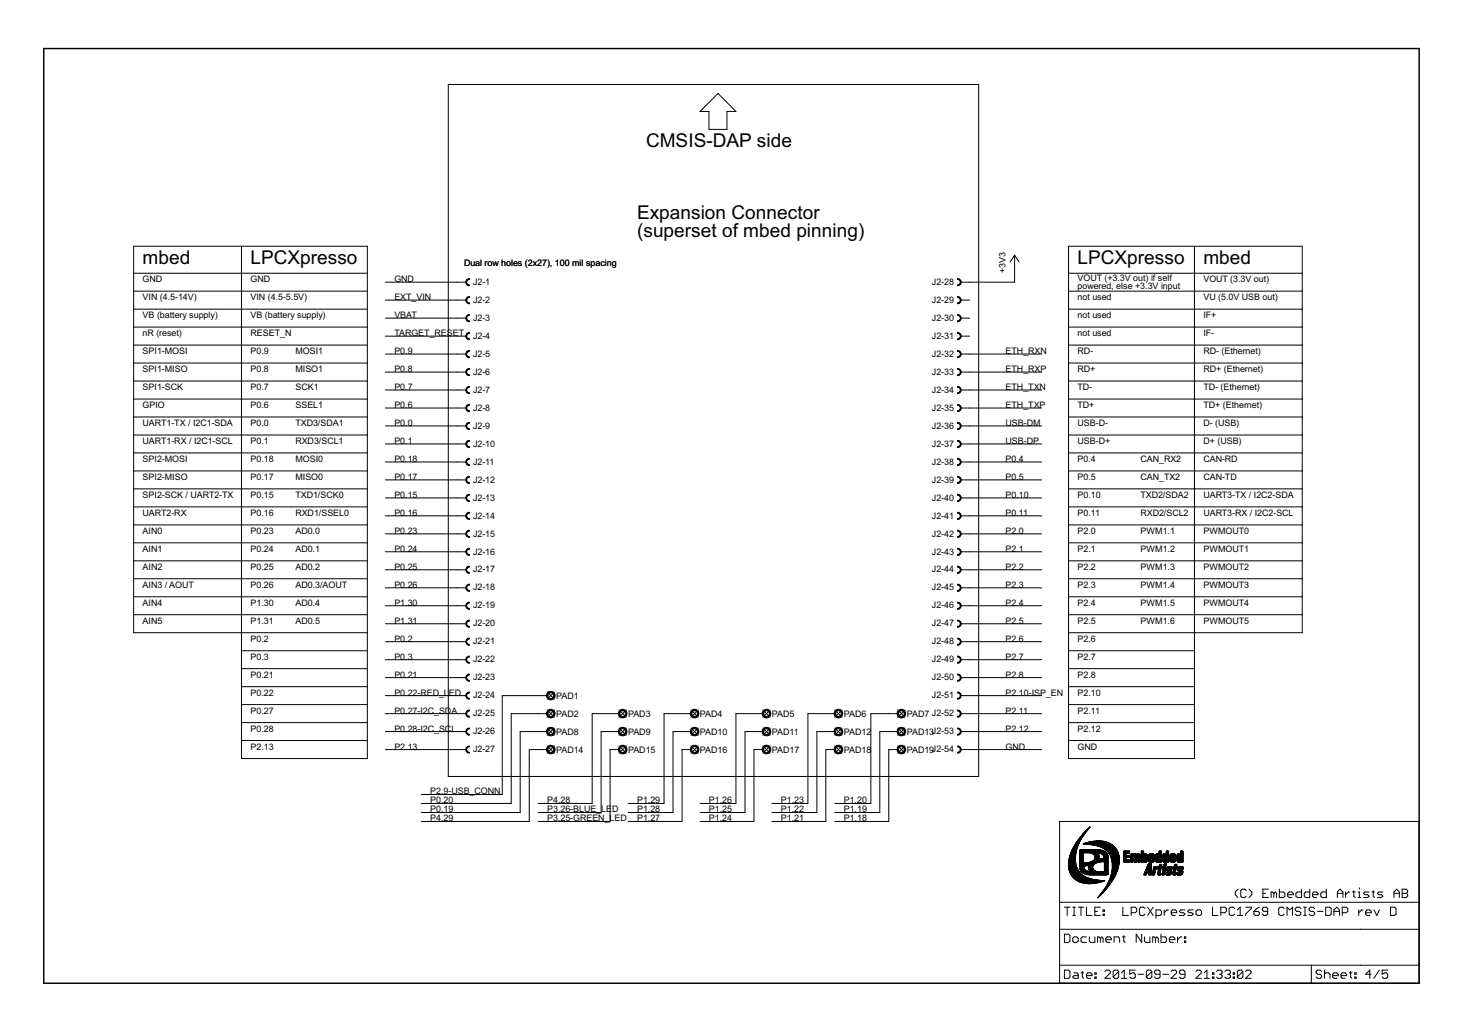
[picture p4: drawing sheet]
<svg xmlns="http://www.w3.org/2000/svg" width="297mm" height="210mm" viewBox="0 0 297 210" stroke-linecap="round" stroke-linejoin="round" font-family="sans-serif">
<defs><g id="words">
<g font-size="4.3">
<text x="131.3" y="29.9">CMSIS-DAP side</text>
<text x="129.4" y="44.6">Expansion Connector</text>
<text x="29" y="53.7">mbed</text>
<text x="50.9" y="53.7">LPCXpresso</text>
<text x="129.4" y="48.2">(superset of mbed pinning)</text>
<text x="218.9" y="53.7">LPCXpresso</text>
<text x="244.5" y="53.7">mbed</text>
</g>
<g font-size="2">
<text x="29" y="57.3">GND</text>
<text x="50.9" y="57.3">GND</text>
<text x="80.1" y="57.3">GND</text>
<text x="94.3" y="54.1">Dual row holes (2x27), 100 mil spacing</text>
<text x="96.1" y="57.9">J2-1</text>
<text x="189.3" y="57.9">J2-28</text>
<text x="204.3" y="55.5" transform="rotate(-90 204.3 55.5)">+3V3</text>
<text x="218.9" y="57.2">VOUT (+3.3V out) if self</text>
<text x="218.9" y="58.8">powered, else +3.3V input</text>
<text x="244.5" y="57.3">VOUT (3.3V out)</text>
<text x="29" y="61">VIN (4.5-14V)</text>
<text x="29" y="64.6">VB (battery supply)</text>
<text x="50.9" y="61">VIN (4.5-5.5V)</text>
<text x="50.9" y="64.6">VB (battery supply)</text>
<text x="80.1" y="61">EXT_VIN</text>
<text x="80.1" y="64.6">VBAT</text>
<text x="96.1" y="61.5">J2-2</text>
<text x="96.1" y="65.2">J2-3</text>
<text x="189.3" y="61.5">J2-29</text>
<text x="189.3" y="65.2">J2-30</text>
<text x="218.9" y="61">not used</text>
<text x="218.9" y="64.6">not used</text>
<text x="244.5" y="61">VU (5.0V USB out)</text>
<text x="244.5" y="64.6">IF+</text>
<text x="29" y="68.3">nR (reset)</text>
<text x="29" y="71.9">SPI1-MOSI</text>
<text x="50.9" y="71.9">P0.9</text>
<text x="50.9" y="68.3">RESET_N</text>
<text x="60" y="71.9">MOSI1</text>
<text x="80.1" y="68.3">TARGET_RESET</text>
<text x="80.1" y="71.9">P0.9</text>
<text x="96.1" y="68.8">J2-4</text>
<text x="189.3" y="68.8">J2-31</text>
<text x="204.3" y="71.9">ETH_RXN</text>
<text x="218.9" y="68.3">not used</text>
<text x="218.9" y="71.9">RD-</text>
<text x="244.5" y="68.3">IF-</text>
<text x="244.5" y="71.9">RD- (Ethernet)</text>
<text x="29" y="75.6">SPI1-MISO</text>
<text x="50.9" y="75.6">P0.8</text>
<text x="60" y="75.6">MISO1</text>
<text x="80.1" y="75.6">P0.8</text>
<text x="96.1" y="72.5">J2-5</text>
<text x="96.1" y="76.2">J2-6</text>
<text x="189.3" y="72.5">J2-32</text>
<text x="189.3" y="76.2">J2-33</text>
<text x="204.3" y="75.6">ETH_RXP</text>
<text x="218.9" y="75.6">RD+</text>
<text x="244.5" y="75.6">RD+ (Ethernet)</text>
<text x="29" y="79.3">SPI1-SCK</text>
<text x="29" y="82.9">GPIO</text>
<text x="50.9" y="79.3">P0.7</text>
<text x="50.9" y="82.9">P0.6</text>
<text x="60" y="79.3">SCK1</text>
<text x="60" y="82.9">SSEL1</text>
<text x="80.1" y="79.3">P0.7</text>
<text x="80.1" y="82.9">P0.6</text>
<text x="96.1" y="79.8">J2-7</text>
<text x="96.1" y="83.5">J2-8</text>
<text x="189.3" y="79.8">J2-34</text>
<text x="189.3" y="83.5">J2-35</text>
<text x="204.3" y="82.9">ETH_TXP</text>
<text x="204.3" y="79.3">ETH_TXN</text>
<text x="218.9" y="82.9">TD+</text>
<text x="218.9" y="79.3">TD-</text>
<text x="244.5" y="79.3">TD- (Ethernet)</text>
<text x="244.5" y="82.9">TD+ (Ethernet)</text>
<text x="29" y="86.6">UART1-TX / I2C1-SDA</text>
<text x="50.9" y="86.6">P0.0</text>
<text x="60" y="86.6">TXD3/SDA1</text>
<text x="80.1" y="86.6">P0.0</text>
<text x="96.1" y="87.1">J2-9</text>
<text x="189.3" y="87.1">J2-36</text>
<text x="204.3" y="86.6">USB-DM</text>
<text x="218.9" y="86.6">USB-D-</text>
<text x="244.5" y="86.6">D- (USB)</text>
<text x="29" y="90.2">UART1-RX / I2C1-SCL</text>
<text x="29" y="93.9">SPI2-MOSI</text>
<text x="50.9" y="90.2">P0.1</text>
<text x="50.9" y="93.9">P0.18</text>
<text x="60" y="90.2">RXD3/SCL1</text>
<text x="60" y="93.9">MOSI0</text>
<text x="80.1" y="90.2">P0.1</text>
<text x="80.1" y="93.9">P0.18</text>
<text x="96.1" y="90.8">J2-10</text>
<text x="96.1" y="94.4">J2-11</text>
<text x="189.3" y="90.8">J2-37</text>
<text x="189.3" y="94.4">J2-38</text>
<text x="204.3" y="93.9">P0.4</text>
<text x="204.3" y="90.2">USB-DP</text>
<text x="218.9" y="93.9">P0.4</text>
<text x="218.9" y="90.2">USB-D+</text>
<text x="231.7" y="93.9">CAN_RX2</text>
<text x="244.5" y="90.2">D+ (USB)</text>
<text x="244.5" y="93.9">CAN-RD</text>
<text x="29" y="97.5">SPI2-MISO</text>
<text x="29" y="101.2">SPI2-SCK / UART2-TX</text>
<text x="50.9" y="97.5">P0.17</text>
<text x="50.9" y="101.2">P0.15</text>
<text x="60" y="97.5">MISO0</text>
<text x="60" y="101.2">TXD1/SCK0</text>
<text x="80.1" y="97.5">P0.17</text>
<text x="80.1" y="101.2">P0.15</text>
<text x="96.1" y="98.1">J2-12</text>
<text x="96.1" y="101.7">J2-13</text>
<text x="189.3" y="98.1">J2-39</text>
<text x="189.3" y="101.7">J2-40</text>
<text x="204.3" y="101.2">P0.10</text>
<text x="204.3" y="97.5">P0.5</text>
<text x="218.9" y="101.2">P0.10</text>
<text x="218.9" y="97.5">P0.5</text>
<text x="231.7" y="101.2">TXD2/SDA2</text>
<text x="231.7" y="97.5">CAN_TX2</text>
<text x="244.5" y="97.5">CAN-TD</text>
<text x="244.5" y="101.2">UART3-TX / I2C2-SDA</text>
<text x="29" y="104.8">UART2-RX</text>
<text x="50.9" y="104.8">P0.16</text>
<text x="60" y="104.8">RXD1/SSEL0</text>
<text x="80.1" y="104.8">P0.16</text>
<text x="96.1" y="105.4">J2-14</text>
<text x="189.3" y="105.4">J2-41</text>
<text x="204.3" y="104.8">P0.11</text>
<text x="218.9" y="104.8">P0.11</text>
<text x="231.7" y="104.8">RXD2/SCL2</text>
<text x="244.5" y="104.8">UART3-RX / I2C2-SCL</text>
<text x="29" y="108.5">AIN0</text>
<text x="29" y="112.1">AIN1</text>
<text x="50.9" y="108.5">P0.23</text>
<text x="50.9" y="112.1">P0.24</text>
<text x="60" y="108.5">AD0.0</text>
<text x="60" y="112.1">AD0.1</text>
<text x="80.1" y="108.5">P0.23</text>
<text x="80.1" y="112.1">P0.24</text>
<text x="96.1" y="109">J2-15</text>
<text x="96.1" y="112.7">J2-16</text>
<text x="189.3" y="109">J2-42</text>
<text x="189.3" y="112.7">J2-43</text>
<text x="204.3" y="112.1">P2.1</text>
<text x="204.3" y="108.5">P2.0</text>
<text x="218.9" y="112.1">P2.1</text>
<text x="218.9" y="108.5">P2.0</text>
<text x="231.7" y="112.1">PWM1.2</text>
<text x="231.7" y="108.5">PWM1.1</text>
<text x="244.5" y="108.5">PWMOUT0</text>
<text x="244.5" y="112.1">PWMOUT1</text>
<text x="29" y="115.8">AIN2</text>
<text x="29" y="119.4">AIN3 / AOUT</text>
<text x="50.9" y="115.8">P0.25</text>
<text x="50.9" y="119.4">P0.26</text>
<text x="60" y="115.8">AD0.2</text>
<text x="60" y="119.4">AD0.3/AOUT</text>
<text x="80.1" y="115.8">P0.25</text>
<text x="80.1" y="119.4">P0.26</text>
<text x="96.1" y="116.3">J2-17</text>
<text x="96.1" y="120">J2-18</text>
<text x="189.3" y="116.3">J2-44</text>
<text x="189.3" y="120">J2-45</text>
<text x="204.3" y="119.4">P2.3</text>
<text x="204.3" y="115.8">P2.2</text>
<text x="218.9" y="119.4">P2.3</text>
<text x="218.9" y="115.8">P2.2</text>
<text x="231.7" y="119.4">PWM1.4</text>
<text x="231.7" y="115.8">PWM1.3</text>
<text x="244.5" y="115.8">PWMOUT2</text>
<text x="244.5" y="119.4">PWMOUT3</text>
<text x="29" y="123.1">AIN4</text>
<text x="50.9" y="123.1">P1.30</text>
<text x="60" y="123.1">AD0.4</text>
<text x="80.1" y="123.1">P1.30</text>
<text x="96.1" y="123.6">J2-19</text>
<text x="189.3" y="123.6">J2-46</text>
<text x="204.3" y="123.1">P2.4</text>
<text x="218.9" y="123.1">P2.4</text>
<text x="231.7" y="123.1">PWM1.5</text>
<text x="244.5" y="123.1">PWMOUT4</text>
<text x="29" y="126.7">AIN5</text>
<text x="50.9" y="126.7">P1.31</text>
<text x="50.9" y="130.4">P0.2</text>
<text x="60" y="126.7">AD0.5</text>
<text x="80.1" y="126.7">P1.31</text>
<text x="80.1" y="130.4">P0.2</text>
<text x="96.1" y="127.3">J2-20</text>
<text x="96.1" y="130.9">J2-21</text>
<text x="189.3" y="127.3">J2-47</text>
<text x="189.3" y="130.9">J2-48</text>
<text x="204.3" y="126.7">P2.5</text>
<text x="204.3" y="130.4">P2.6</text>
<text x="218.9" y="126.7">P2.5</text>
<text x="218.9" y="130.4">P2.6</text>
<text x="231.7" y="126.7">PWM1.6</text>
<text x="244.5" y="126.7">PWMOUT5</text>
<text x="50.9" y="137.7">P0.21</text>
<text x="50.9" y="134">P0.3</text>
<text x="80.1" y="134">P0.3</text>
<text x="80.1" y="137.7">P0.21</text>
<text x="96.1" y="134.6">J2-22</text>
<text x="189.3" y="134.6">J2-49</text>
<text x="204.3" y="134">P2.7</text>
<text x="204.3" y="137.7">P2.8</text>
<text x="218.9" y="134">P2.7</text>
<text x="218.9" y="137.7">P2.8</text>
<text x="50.9" y="141.3">P0.22</text>
<text x="80.1" y="141.3">P0.22-RED_L</text>
<text x="91.2" y="141.3">ED</text>
<text x="96.1" y="138.2">J2-23</text>
<text x="96.1" y="141.9">J2-24</text>
<text x="113" y="142">PAD1</text>
<text x="189.3" y="138.2">J2-50</text>
<text x="189.3" y="141.9">J2-51</text>
<text x="204.3" y="141.3">P2.10-ISP_EN</text>
<text x="218.9" y="141.3">P2.10</text>
<text x="50.9" y="148.7">P0.28</text>
<text x="50.9" y="145">P0.27</text>
<text x="80.1" y="145">P0.27-I2C_SDA</text>
<text x="80.1" y="148.7">P0.28-I2C_SCL</text>
<text x="96.1" y="145.6">J2-25</text>
<text x="96.1" y="149.2">J2-26</text>
<text x="113" y="149.3">PAD8</text>
<text x="113" y="145.6">PAD2</text>
<text x="127.6" y="149.3">PAD9</text>
<text x="127.6" y="145.6">PAD3</text>
<text x="142.2" y="149.3">PAD10</text>
<text x="142.2" y="145.6">PAD4</text>
<text x="156.8" y="149.3">PAD11</text>
<text x="156.8" y="145.6">PAD5</text>
<text x="171.4" y="149.3">PAD12</text>
<text x="171.4" y="145.6">PAD6</text>
<text x="184.2" y="149.3">PAD13J2-53</text>
<text x="184.2" y="145.6">PAD7 J2-52</text>
<text x="204.3" y="145">P2.11</text>
<text x="204.3" y="148.7">P2.12</text>
<text x="218.9" y="145">P2.11</text>
<text x="218.9" y="148.7">P2.12</text>
<text x="50.9" y="152.3">P2.13</text>
<text x="80.1" y="152.3">P2.13</text>
<text x="96.1" y="152.9">J2-27</text>
<text x="113" y="152.9">PAD14</text>
<text x="127.6" y="152.9">PAD15</text>
<text x="142.2" y="152.9">PAD16</text>
<text x="156.8" y="152.9">PAD17</text>
<text x="171.4" y="152.9">PAD18</text>
<text x="184.2" y="152.9">PAD19J2-54</text>
<text x="204.3" y="152.3">GND</text>
<text x="218.9" y="152.3">GND</text>
<text x="87.4" y="161.4">P2.9-USB_CONN</text>
<text x="87.4" y="165.1">P0.19</text>
<text x="87.4" y="163.3">P0.20</text>
<text x="87.4" y="166.9">P4.29</text>
<text x="111.2" y="166.9">P3.25-GREEN_LED</text>
<text x="111.2" y="165.1">P3.26-BLUE_</text>
<text x="111.2" y="163.3">P4.28</text>
<text x="122.2" y="165.1">LE</text>
<text x="124.4" y="165.1">D</text>
<text x="129.4" y="166.9">P1.27</text>
<text x="129.4" y="165.1">P1.28</text>
<text x="129.4" y="163.3">P1.29</text>
<text x="144" y="166.9">P1.24</text>
<text x="144" y="165.1">P1.25</text>
<text x="144" y="163.3">P1.26</text>
<text x="158.7" y="166.9">P1.21</text>
<text x="158.7" y="165.1">P1.22</text>
<text x="158.7" y="163.3">P1.23</text>
<text x="171.4" y="166.9">P1.18</text>
<text x="171.4" y="165.1">P1.19</text>
<text x="171.4" y="163.3">P1.20</text>
</g>
</g></defs>
<g fill="#000" stroke="#000" stroke-width=".2">
<path d="M91.1 17.2h107.7zM198.8 17.2v140.6zM142.2 22.6l3.7-3.6zM144 22.6v3.7zM142.2 22.6h1.8zM144 26.3h3.7zM147.7 22.6v3.7zM147.7 22.6h1.8zM145.9 19l3.6 3.6zM27.2 50h21.9zM27.2 55.5h21.9zM27.2 59.2h21.9z"/>
<path d="M27.2 55.5v3.7zM27.2 50v5.5zM49.1 55.5h25.5zM49.1 55.5v3.7zM49.1 50v5.5zM49.1 50h25.5zM74.6 55.5v3.7zM49.1 59.2h25.5zM74.6 50v5.5zM74.6 59.2v3.6zM92.9 57.3h1.8zM78.3 57.3h14.6z"/>
<path d="M195.2 57.3h1.8zM197 57.3h9.1zM206.1 51.9v1.8zM206.1 51.9l-.9 1.3zM206.1 53.7v3.6zM206.1 51.9l1 1.3zM217.1 55.5h25.6zM217.1 55.5v3.7zM217.1 50v5.5zM217.1 50h25.6zM242.7 55.5v3.7zM217.1 59.2h25.6z"/>
<path d="M242.7 50v5.5zM242.7 59.2v3.6zM242.7 50h21.9zM242.7 55.5h21.9zM242.7 59.2h21.9zM264.6 55.5v3.7zM264.6 50v5.5zM27.2 62.8h21.9zM27.2 66.5h21.9zM27.2 70.1h21.9zM27.2 73.8h21.9zM27.2 77.4h21.9z"/>
<path d="M27.2 73.8v3.6zM27.2 70.1v3.7zM27.2 66.5v3.6zM27.2 62.8v3.7zM27.2 59.2v3.6zM49.1 59.2v3.6zM49.1 62.8v3.7zM49.1 66.5v3.6zM49.1 70.1v3.7zM49.1 73.8v3.6zM49.1 62.8h25.5zM74.6 62.8v3.7z"/>
<path d="M49.1 66.5h25.5zM74.6 66.5v3.6zM49.1 70.1h25.5zM74.6 70.1v3.7zM49.1 73.8h25.5zM49.1 77.4h25.5zM74.6 73.8v3.6zM78.3 61h14.6zM92.9 61h1.8zM92.9 64.6h1.8zM92.9 68.3h1.8zM92.9 71.9h1.8z"/>
<path d="M92.9 75.6h1.8zM92.9 79.2h1.8zM78.3 68.3h14.6zM78.3 71.9h14.6zM78.3 75.6h14.6zM78.3 79.2h14.6zM78.3 64.6h14.6zM195.2 61h1.8zM195.2 64.6h1.8zM195.2 68.3h1.8zM195.2 71.9h1.8zM195.2 75.6h1.8z"/>
<path d="M195.2 79.2h1.8zM197 79.2h14.6zM197 75.6h14.6zM197 71.9h14.6zM217.1 59.2v3.6zM217.1 62.8v3.7zM217.1 66.5v3.6zM217.1 70.1v3.7zM217.1 73.8v3.6zM217.1 62.8h25.6zM242.7 62.8v3.7zM217.1 66.5h25.6z"/>
<path d="M242.7 66.5v3.6zM217.1 70.1h25.6zM242.7 70.1v3.7zM217.1 73.8h25.6zM217.1 77.4h25.6zM242.7 73.8v3.6zM242.7 62.8h21.9zM242.7 66.5h21.9zM242.7 70.1h21.9zM242.7 73.8h21.9zM242.7 77.4h21.9zM264.6 59.2v3.6z"/>
<path d="M264.6 62.8v3.7zM264.6 66.5v3.6zM264.6 70.1v3.7zM264.6 73.8v3.6zM27.2 81.1h21.9zM27.2 84.7h21.9zM27.2 88.4h21.9zM27.2 92h21.9zM27.2 95.7h21.9zM27.2 99.3h21.9zM27.2 95.7v3.6zM27.2 92v3.7z"/>
<path d="M27.2 88.4v3.6zM27.2 84.7v3.7zM27.2 81.1v3.6zM27.2 77.4v3.7zM49.1 77.4v3.7zM49.1 81.1v3.6zM49.1 84.7v3.7zM49.1 88.4v3.6zM49.1 92v3.7zM49.1 95.7v3.6zM49.1 81.1h25.5zM49.1 84.7h25.5z"/>
<path d="M49.1 88.4h25.5zM49.1 92h25.5zM49.1 95.7h25.5zM49.1 99.3h25.5zM74.6 77.4v3.7zM74.6 81.1v3.6zM74.6 84.7v3.7zM74.6 88.4v3.6zM74.6 92v3.7zM74.6 95.7v3.6zM92.9 82.9h1.8zM92.9 86.6h1.8z"/>
<path d="M92.9 90.2h1.8zM92.9 93.9h1.8zM92.9 97.5h1.8zM78.3 82.9h14.6zM78.3 86.6h14.6zM78.3 90.2h14.6zM78.3 93.9h14.6zM78.3 97.5h14.6zM195.2 82.9h1.8zM195.2 86.6h1.8zM195.2 90.2h1.8zM195.2 93.9h1.8z"/>
<path d="M195.2 97.5h1.8zM197 97.5h14.6zM197 93.9h14.6zM197 90.2h14.6zM197 86.6h14.6zM197 82.9h14.6zM217.1 77.4v3.7zM217.1 81.1v3.6zM217.1 84.7v3.7zM217.1 88.4v3.6zM217.1 92v3.7zM217.1 95.7v3.6z"/>
<path d="M217.1 81.1h25.6zM217.1 84.7h25.6zM217.1 88.4h25.6zM217.1 92h25.6zM217.1 95.7h25.6zM217.1 99.3h25.6zM242.7 77.4v3.7zM242.7 81.1v3.6zM242.7 84.7v3.7zM242.7 88.4v3.6zM242.7 92v3.7zM242.7 95.7v3.6z"/>
<path d="M242.7 81.1h21.9zM242.7 84.7h21.9zM242.7 88.4h21.9zM242.7 92h21.9zM242.7 95.7h21.9zM242.7 99.3h21.9zM264.6 77.4v3.7zM264.6 81.1v3.6zM264.6 84.7v3.7zM264.6 88.4v3.6zM264.6 92v3.7zM264.6 95.7v3.6z"/>
<path d="M27.2 103h21.9zM27.2 106.7h21.9zM27.2 110.3h21.9zM27.2 114h21.9zM27.2 117.6h21.9zM27.2 114v3.6zM27.2 110.3v3.7zM27.2 106.7v3.6zM27.2 103v3.7zM27.2 99.3v3.7zM49.1 99.3v3.7zM49.1 103v3.7z"/>
<path d="M49.1 106.7v3.6zM49.1 110.3v3.7zM49.1 114v3.6zM49.1 103h25.5zM49.1 106.7h25.5zM49.1 110.3h25.5zM49.1 114h25.5zM74.6 99.3v3.7zM74.6 103v3.7zM74.6 106.7v3.6zM74.6 110.3v3.7zM49.1 117.6h25.5z"/>
<path d="M74.6 114v3.6zM92.9 101.2h1.8zM92.9 104.8h1.8zM92.9 108.5h1.8zM92.9 112.1h1.8zM92.9 115.8h1.8zM92.9 119.4h1.8zM78.3 101.2h14.6zM78.3 104.8h14.6zM78.3 108.5h14.6zM78.3 112.1h14.6zM78.3 115.8h14.6z"/>
<path d="M78.3 119.4h14.6zM195.2 101.2h1.8zM195.2 104.8h1.8zM195.2 108.5h1.8zM195.2 112.1h1.8zM195.2 115.8h1.8zM195.2 119.4h1.8zM197 119.4h14.6zM197 115.8h14.6zM197 112.1h14.6zM197 108.5h14.6zM197 104.8h14.6z"/>
<path d="M197 101.2h14.6zM217.1 99.3v3.7zM217.1 103v3.7zM217.1 106.7v3.6zM217.1 110.3v3.7zM217.1 114v3.6zM217.1 103h25.6zM217.1 106.7h25.6zM217.1 110.3h25.6zM217.1 114h25.6zM242.7 99.3v3.7zM242.7 103v3.7z"/>
<path d="M242.7 106.7v3.6zM242.7 110.3v3.7zM217.1 117.6h25.6zM242.7 114v3.6zM242.7 103h21.9zM242.7 106.7h21.9zM242.7 110.3h21.9zM242.7 114h21.9zM242.7 117.6h21.9zM264.6 99.3v3.7zM264.6 103v3.7zM264.6 106.7v3.6z"/>
<path d="M264.6 110.3v3.7zM264.6 114v3.6zM27.2 121.3h21.9zM27.2 124.9h21.9zM27.2 128.6h21.9zM27.2 124.9v3.7zM27.2 121.3v3.6zM27.2 117.6v3.7zM49.1 117.6v3.7zM49.1 121.3v3.6zM49.1 124.9v3.7zM49.1 128.6v3.6z"/>
<path d="M49.1 132.2v3.7zM49.1 135.9v3.6zM49.1 121.3h25.5zM74.6 117.6v3.7zM49.1 124.9h25.5zM49.1 128.6h25.5zM74.6 121.3v3.6zM74.6 124.9v3.7zM49.1 132.2h25.5zM49.1 135.9h25.5zM49.1 139.5h25.5zM74.6 128.6v3.6z"/>
<path d="M74.6 132.2v3.7zM74.6 135.9v3.6zM92.9 123.1h1.8zM92.9 126.7h1.8zM92.9 130.4h1.8zM92.9 134h1.8zM92.9 137.7h1.8zM78.3 123.1h14.6zM78.3 126.7h14.6zM78.3 130.4h14.6zM78.3 134h14.6zM78.3 137.7h14.6z"/>
<path d="M195.2 123.1h1.8zM195.2 126.7h1.8zM195.2 130.4h1.8zM195.2 134h1.8zM195.2 137.7h1.8zM197 126.7h14.6zM197 123.1h14.6zM197 130.4h14.6zM197 134h14.6zM197 137.7h14.6zM217.1 117.6v3.7zM217.1 121.3v3.6z"/>
<path d="M217.1 124.9v3.7zM217.1 128.6v3.6zM217.1 132.2v3.7zM217.1 135.9v3.6zM217.1 121.3h25.6zM242.7 117.6v3.7zM217.1 124.9h25.6zM217.1 128.6h25.6zM242.7 121.3v3.6zM242.7 124.9v3.7zM217.1 132.2h25.6zM217.1 135.9h25.6z"/>
<path d="M217.1 139.5h25.6zM242.7 128.6v3.6zM242.7 132.2v3.7zM242.7 135.9v3.6zM242.7 121.3h21.9zM242.7 124.9h21.9zM242.7 128.6h21.9zM264.6 117.6v3.7zM264.6 121.3v3.6zM264.6 124.9v3.7zM49.1 139.5v3.7zM49.1 143.2v3.6z"/>
<path d="M49.1 146.8v3.7zM49.1 150.5v3.6zM49.1 143.2h25.5zM49.1 146.8h25.5zM74.6 139.5v3.7zM74.6 143.2v3.6zM49.1 150.5h25.5zM49.1 154.1h25.5zM74.6 146.8v3.7zM74.6 150.5v3.6zM91.1 17.2v140.6zM92.9 141.4h1.8z"/>
<path d="M92.9 145h1.8zM92.9 148.7h1.8zM92.9 152.3h1.8zM78.3 141.4h14.6zM78.3 145h14.6zM78.3 148.7h14.6zM78.3 152.3h14.6zM102 141.4v20zM103.9 145v18.3zM105.7 148.7v16.4zM107.5 152.3v1.8zM107.5 154.1v12.8z"/>
<path d="M109.3 152.3h1.9zM109.3 148.7h1.9zM109.3 145h1.9zM109.3 141.4h1.9zM105.7 148.7h3.6zM103.9 145h5.4zM102 141.4h7.3zM107.5 152.3h1.8zM111.2 151.6l1.4 1.4zM111.2 147.9l1.4 1.5zM111.2 144.3l1.4 1.4zM111.2 140.6l1.4 1.5z"/>
<path d="M112.6 151.6l-1.4 1.4zM111.2 149.4l1.4-1.5zM112.6 144.3l-1.4 1.4zM111.2 142.1l1.4-1.5zM120.3 145v18.3zM122.1 148.7v16.4zM124 152.3h1.8zM124 148.7h1.8zM124 145h1.8zM124 152.3v14.6zM122.1 148.7h1.9zM120.3 145h3.7z"/>
<path d="M125.8 151.6l1.5 1.4zM125.8 147.9l1.5 1.5zM125.8 144.3l1.5 1.4zM125.8 153l1.5-1.4zM125.8 149.4l1.5-1.5zM125.8 145.7l1.5-1.4zM134.9 145v18.3zM136.7 148.7v16.4zM138.6 152.3h1.8zM138.6 148.7h1.8zM138.6 145h1.8zM138.6 152.3v14.6z"/>
<path d="M136.7 148.7h1.9zM134.9 145h3.7zM140.4 151.6l1.5 1.4zM140.4 147.9l1.5 1.5zM140.4 144.3l1.5 1.4zM141.9 151.6l-1.5 1.4zM141.9 147.9l-1.5 1.5zM141.9 144.3l-1.5 1.4zM149.5 145v18.3zM151.4 148.7v16.4zM153.2 152.3h1.8zM153.2 148.7h1.8z"/>
<path d="M153.2 145h1.8zM153.2 152.3v14.6zM151.4 148.7h1.8zM149.5 145h3.7zM155 151.6l1.5 1.4zM155 147.9l1.5 1.5zM155 144.3l1.5 1.4zM156.5 151.6l-1.5 1.4zM156.5 147.9l-1.5 1.5zM156.5 144.3l-1.5 1.4zM164.1 145v18.3zM166 148.7v16.4z"/>
<path d="M167.8 152.3h1.8zM167.8 148.7h1.8zM167.8 145h1.8zM167.8 152.3v14.6zM166 148.7h1.8zM164.1 145h3.7zM169.6 151.6l1.5 1.4zM169.6 147.9l1.5 1.5zM169.6 144.3l1.5 1.4zM171.1 151.6l-1.5 1.4zM171.1 147.9l-1.5 1.5zM171.1 144.3l-1.5 1.4z"/>
<path d="M176.9 145v18.3zM178.8 148.7v16.4zM180.6 152.3h1.8zM180.6 148.7h1.8zM180.6 145h1.8zM180.6 152.3v14.6zM178.8 148.7h1.8zM176.9 145h3.7zM182.4 151.6l1.5 1.4zM182.4 147.9l1.5 1.5zM182.4 144.3l1.5 1.4zM183.9 151.6l-1.5 1.4z"/>
<path d="M183.9 147.9l-1.5 1.5zM183.9 144.3l-1.5 1.4zM195.2 141.4h1.8zM195.2 145h1.8zM195.2 148.7h1.8zM195.2 152.3h1.8zM197 141.4h14.6zM197 145h14.6zM197 148.7h14.6zM91.1 157.8h107.7zM197 152.3h14.6zM217.1 139.5v3.7z"/>
<path d="M217.1 143.2v3.6zM217.1 146.8v3.7zM217.1 150.5v3.6zM217.1 143.2h25.6zM217.1 146.8h25.6zM242.7 139.5v3.7zM242.7 143.2v3.6zM217.1 150.5h25.6zM217.1 154.1h25.6zM242.7 146.8v3.7zM242.7 150.5v3.6zM85.6 165.1h20.1z"/>
<path d="M85.6 163.3h18.3zM85.6 166.9h21.9zM85.6 161.4h16.4zM109.3 163.3h11zM109.3 165.1h12.8zM109.3 166.9h14.7zM127.6 163.3h7.3zM127.6 165.1h9.1zM127.6 166.9h11zM142.2 163.3h7.3zM142.2 165.1h9.2zM142.2 166.9h11z"/>
<path d="M156.8 163.3h7.3zM156.8 165.1h9.2zM156.8 166.9h11zM169.6 163.3h7.3zM169.6 165.1h9.2zM169.6 166.9h11zM215.3 166.9h73zM288.3 166.9v16.4zM215.3 199.8h51.1zM215.3 196.1v3.7zM215.3 196.1h51.1zM215.3 188.8v7.3z"/>
<path d="M215.3 183.3v5.5zM215.3 183.3h73zM215.3 166.9v16.4zM216.3 197.1v1.7zM216.3 198.8h.8zM216.3 184.3h1.1zM216.3 189.8v1.7zM216.3 191.5h.8zM216.8 184.3v1.7zM217.1 198.8l.3-.3zM216.3 197.1h.8zM217.1 191.5l.3-.3z"/>
<path d="M216.3 189.8h.8zM217.4 197.4v1.1zM217.1 197.1l.3 .3zM217.4 190.1v1.1zM217.1 189.8l.3 .3zM218.2 198.2l-.2 .3zM218 186h.5zM218 184.3h.5zM218 190.7v.5zM218 191.2l.2 .3zM218.2 197.7h.6zM218 198.5l.2 .3z"/>
<path d="M218.2 198.2h.9zM218.2 184.3v1.7zM218.2 191.5h.6zM218.2 190.4l-.2 .3zM218.8 197.7l.3 .3zM218.8 191.5l.3-.3zM218.2 190.4h.6zM219.1 198v.8zM218.2 198.8h.9zM219.1 184.3h1.1zM219.1 190.7v.5zM218.8 190.4l.3 .3z"/>
<path d="M219.6 197.7h.6zM219.6 184.3v1.7zM219.6 190.7v.5zM219.6 191.2l.3 .3zM219.9 197.4v1.1zM219.9 198.5l.3 .3zM219.9 190.4l-.3 .3zM219.9 191.5h.8zM220.7 198v.5zM221 197.7l-.3 .3zM220.7 184.3v1.7zM220.7 186h1.2z"/>
<path d="M219.9 190.4h.8zM220.7 198.5l.3 .3zM221 197.7h.6zM221.3 190.4v.8zM221.3 191.2l.3 .3zM221 198.8h.6zM221.6 197.7l.3 .3zM221.6 191.5h.8zM221.9 198v.2zM220.7 198.2h1.2zM222.4 197.7h.3zM222.4 197.7v.3z"/>
<path d="M222.4 198.5h.3zM222.4 198.5v.3zM222.4 184.3v1.7zM222.4 186h1.2zM222.4 185.2h.6zM222.4 190.4v1.1zM222.7 197.7v.3zM222.4 198h.3zM222.7 198.5v.3zM222.4 198.8h.3zM223 190.4v1.1zM223 190.4h.3z"/>
<path d="M223.3 190.4l.3 .3zM222.4 184.3h1.2zM223.6 190.7v.8zM223.8 190.4l-.2 .3zM223.8 190.4l.3 .3zM224.1 184.9h.3zM224.1 184.9v.3zM224.1 185.7h.3zM224.1 185.7v.3zM224.1 190.7v.8zM224.4 184.9v.3zM224.1 185.2h.3z"/>
<path d="M224.4 185.7v.3zM224.1 186h.3zM225.6 197.7l-1.1 1.1zM224.7 190.7v.5zM224.7 190.7l.3-.3zM224.8 197.1l-.3 .3zM224.7 191.2l.3 .3zM225 190.4h.5zM224.8 197.1h.5zM225 191.5h.5zM225.5 190.4l.3 .3zM224.5 198.8h1.1z"/>
<path d="M225.6 197.4v.3zM225.3 197.1l.3 .3zM225.8 190.7v.2zM224.7 190.9h1.1zM226.2 197.4v1.1zM226.2 197.4l.2-.3zM226.2 198.5l1.1-1.1zM226.4 190.4v1.1zM226.4 190.4h.8zM226.4 197.1h.6zM226.2 198.5l.2 .3zM227 197.1l.3 .3z"/>
<path d="M226.4 198.8h.6zM227.2 190.4l.3 .3zM227.3 197.4v1.1zM227.3 198.5l-.3 .3zM227.5 190.7v.8zM227.8 197.7l.6-.6zM227.8 198.8h1.2zM228 190.4h.6zM228.1 184.3v1.7zM228.1 186h1.2zM228.3 190.1v1.1zM228.3 191.2l.3 .3z"/>
<path d="M228.4 197.1v1.7zM229.5 197.1v.9zM229.5 198l.6-.3zM229.5 198.5l.3 .3zM229.8 184.3v1.7zM229.8 184.3h.9zM230.1 197.7h.3zM230.4 197.7l.3 .3zM229.8 198.8h.6zM229.5 197.1h1.2zM230.7 198v.5zM230.7 198.5l-.3 .3z"/>
<path d="M230.7 184.3l.2 .3zM229.8 185.5h.9zM230.8 189.8v1.7zM230.8 189.8l1.2 1.7zM230.9 184.6v.6zM230.7 185.5l.2-.3zM231.2 198h1.1zM231.5 184.6v1.1zM231.5 185.7l.3 .3zM231.8 184.3l-.3 .3zM231.8 186h.5zM232 189.8v1.7z"/>
<path d="M231.8 184.3h.5zM232.3 186l.3-.3zM232.5 190.4v.8zM232.5 191.2l.3 .3zM232.3 184.3l.3 .3zM232.8 191.5h.8zM232.9 197.4v1.1zM232.9 197.4l.3-.3zM232.9 198.5l1.1-1.1zM233.2 197.1h.5zM232.9 198.5l.3 .3zM233.2 184.3l1.1 1.7z"/>
<path d="M233.6 190.4v1.1zM233.7 197.1l.3 .3zM233.2 198.8h.5zM234 197.4v1.1zM234 198.5l-.3 .3zM234.2 190.4v1.1zM234.2 190.4h.3zM234.3 184.3l-1.1 1.7zM234.5 190.4l.3 .3zM234.6 198.5l.2 .3zM234.6 197.4v.3zM234.6 197.7l.2 .3z"/>
<path d="M234.8 190.7v.8zM235 190.4l-.2 .3zM234.8 198.8h.6zM234.8 197.1l-.2 .3zM234.8 198h.9zM234.9 184.9v1.7zM234.9 184.9h.8zM235 190.4l.3 .3zM235.3 190.7v.8zM235.7 198.5l-.3 .3zM234.8 197.1h.6zM235.7 197.4v1.1z"/>
<path d="M235.4 197.1l.3 .3zM235.7 184.9l.3 .3zM234.9 186h.8zM235.9 189.8v1.7zM235.9 191.5h.8zM236 185.2v.5zM236 185.7l-.3 .3zM236.3 198h1.1zM236.5 184.9v1.1zM236.5 185.5l.6-.6zM236.7 191.5l.3-.3zM235.9 190.4h.8z"/>
<path d="M237 190.7v.5zM236.7 190.4l.3 .3zM237.1 184.9h.3zM237.6 190.7v.5zM237.8 190.4l-.2 .3zM237.6 191.2l.2 .3zM237.8 190.4h.6zM237.9 198.8l1.2-1.1zM238 185.2v.5zM238.2 184.9l-.2 .3zM238.2 197.1l-.3 .3zM238 185.7l.2 .3z"/>
<path d="M238.2 184.9h.6zM237.8 191.5h.6zM238.4 190.4l.3 .3zM238.7 190.7v.2zM237.6 190.9h1.1zM238.2 197.1h.6zM238.2 186h.6zM238.8 184.9l.3 .3zM237.9 198.8h1.2zM239.1 197.4v.3zM238.8 197.1l.3 .3zM239.1 185.2v.3z"/>
<path d="M238 185.5h1.1zM239.2 190.4v1.1zM239.8 190.4l-.6 .5zM239.6 198.5l.3 .3zM239.6 197.4v.3zM239.6 197.7l.3 .3zM239.6 186h.9zM239.9 184.9l-.3 .3zM239.8 190.4h.3zM239.9 198.8h.6zM239.9 197.1l-.3 .3zM239.9 198h.8z"/>
<path d="M239.6 185.2l.3 .3zM239.9 184.9h.8zM240.5 198.8l.2-.3zM239.9 197.1h.6zM240.5 186l.2-.3zM239.9 185.5h.6zM240.6 190.4h.3zM240.6 190.4v.3zM240.6 191.2h.3zM240.6 191.2v.3zM240.7 197.4v1.1zM240.5 197.1l.2 .3z"/>
<path d="M240.5 185.5l.2 .2zM240.9 190.4v.3zM240.6 190.7h.3zM240.9 191.2v.3zM240.6 191.5h.3zM241.3 186h.8zM241.3 185.2l.3-.3zM241.3 185.2l.3 .3zM241.6 184.9h.8zM242.1 186l.3-.3zM241.6 185.5h.5zM242.1 185.5l.3 .2z"/>
<path d="M243 198.8l1.1-1.1zM243 185.2v.5zM243 185.7l.3 .3zM243 197.4l.3-.3zM243.3 186h.5zM243.3 184.9l-.3 .3zM243.3 197.1h.5zM243.8 186l.3-.3zM243.3 184.9h.5zM243 198.8h1.1zM244.1 197.4v.3zM243.8 197.1l.3 .3z"/>
<path d="M244.1 185.2v.5zM243.8 184.9l.3 .3zM245.2 197.1l-.5 .6zM244.7 198.8h1.1zM245.2 197.1v1.7zM246.3 197.7h.3zM246.3 197.7v.3zM246.3 198.5h.3zM246.3 198.5v.3zM246.4 184.3v1.7zM246.4 186h1.1zM246.6 197.7v.3z"/>
<path d="M246.3 198h.3zM246.6 198.5v.3zM246.3 198.8h.3zM247.2 197.4l.3-.3zM247.5 197.1h.5zM247.2 198.5l.3 .3zM248 197.1l.3 .3zM247.8 198h.2zM248 198l.3 .2zM247.5 198.8h.5zM248 184.3v1.7zM248 184.3h.9z"/>
<path d="M248.3 197.4v.3zM248.3 197.7l-.3 .3zM248.3 198.2v.3zM248.3 198.5l-.3 .3zM248.9 197.4l.3-.3zM248.9 184.3l.3 .3zM248 185.5h.9zM249.2 197.1h.5zM248.9 198.5l.3 .3zM249.2 184.6v.6zM249.2 185.2l-.3 .3zM249.7 197.1l.3 .3z"/>
<path d="M249.4 198h.3zM249.7 198l.3 .2zM249.2 198.8h.5zM249.7 184.6v1.1zM249.7 185.7l.3 .3zM250 197.4v.3zM250 197.7l-.3 .3zM250 198.2v.3zM249.7 198.8l.3-.3zM250 184.3l-.3 .3zM250 186h.5zM250.5 197.7h.3z"/>
<path d="M250.5 197.7v.3zM250.5 198.5h.3zM250.5 198.5v.3zM250 184.3h.5zM250.5 186l.3-.3zM250.8 197.7v.3zM250.5 198h.3zM250.8 198.5v.3zM250.5 198.8h.3zM250.5 184.3l.3 .3zM251 181.3v.5zM251.5 180.7l-.5 .6z"/>
<path d="M251.4 197.4v1.1zM251.4 197.4l.3-.3zM251.4 198.5l1.1-1.1zM251.4 184.9l.6-.6zM251.4 186h1.1zM251 181.8l.5 .6zM251.7 197.1h.5zM251.4 198.5l.3 .3zM252 184.3v1.7zM252.1 181v1.1zM252.1 182.1l.3 .3zM252.2 197.1l.3 .3z"/>
<path d="M251.7 198.8h.5zM252.4 180.7l-.3 .3zM252.4 182.4h.5zM252.5 197.4v1.1zM252.2 198.8l.3-.3zM252.4 180.7h.5zM252.9 182.4l.3-.3zM253.1 198.8l1.1-1.1zM253.1 184.3h1.1zM253.1 185.7v.3zM252.9 180.7l.3 .3zM253.3 197.1l-.2 .3z"/>
<path d="M253.8 182.4l.5-.6zM253.3 197.1h.6zM253.1 198.8h1.1zM254.2 197.4v.3zM253.9 197.1l.3 .3zM254.2 184.3v.3zM254.2 184.6l-1.1 1.1zM254.3 181.3v.5zM253.8 180.7l.5 .6zM254.8 185.2v.5zM254.8 185.7l.2 .3zM255 186h.6z"/>
<path d="M255.3 184.6l-.5 .6zM255.6 186l.3-.3zM254.8 185.2h.8zM255.3 184.6l.6-.3zM255.9 185.5v.2zM255.6 185.2l.3 .3zM256.5 185.7l.2 .3zM256.5 184.6v.3zM256.5 184.9l.2 .3zM256.6 180.7v1.7zM256.6 182.4h1.1zM256.6 181.5h.5z"/>
<path d="M256.7 186h.6zM256.7 184.3l-.2 .3zM256.7 185.2h.9zM257.3 186l.3-.3zM256.7 184.3h.6zM257.6 184.6v1.1zM257.3 184.3l.3 .3zM256.6 180.7h1.1zM258.3 181.3v1.1zM258.3 181.3h.2zM258.5 181.3l.3 .2zM258.8 181.5v.9z"/>
<path d="M258.8 181.5l.3-.2zM259.1 181.3l.3 .2zM259.4 181.5v.9zM259.8 184.6v1.1zM259.8 185.7l.3 .3zM259.9 180.7v1.7zM259.9 182.4h.9zM259.8 184.6l.3-.3zM260.1 186h.5zM260.1 184.3h.5zM260.6 186l.3-.3zM260.8 182.4l.2-.3z"/>
<path d="M259.9 181.3h.9zM260.6 184.3l.3 .3zM261 181.5v.6zM260.8 181.3l.2 .2zM261.5 184.3v1.7zM261.5 184.3l.5 .6zM261.6 181.5v.6zM261.6 181.5l.3-.2zM261.6 182.1l.3 .3zM261.9 181.3h.6zM262 184.9l.6-.6zM261.9 182.4h.6z"/>
<path d="M262.5 181.3l.2 .2zM262.6 184.3v1.7zM262.7 181.5v.3zM261.6 181.8h1.1zM263.2 184.6v.3zM263.2 184.9l.3 .3zM263.3 181.5v.6zM263.3 181.5l.3-.2zM263.2 184.6l.3-.3zM263.5 185.2h.5zM263.2 185.7l.3 .3zM263.3 182.1l.3 .3z"/>
<path d="M263.6 181.3h.8zM263.5 184.3h.5zM264 185.2l.3 .3zM263.5 186h.5zM264 184.3l.3 .3zM264.3 185.5v.2zM264.3 185.7l-.3 .3zM264.4 180.7v1.7zM263.6 182.4h.8zM264.9 186h.5zM264.9 184.3h.5zM265 181.5v.6z"/>
<path d="M265 181.5l.3-.2zM265.1 184.3v1.7zM265 182.1l.3 .3zM265.3 181.3h.8zM266 184.6v.3zM266 184.9l.3 .3zM266.1 180.7v1.7zM265.3 182.4h.8zM266.3 184.3l-.3 .3zM266.3 185.2h.5zM266 185.7l.3 .3zM266.4 196.1v3.7z"/>
<path d="M266.4 196.1h10.1zM266.4 199.8h21.9zM266.7 181.5v.6zM266.7 181.5l.2-.2zM266.3 184.3h.5zM266.8 185.2l.3 .3zM266.3 186h.5zM266.7 182.1l.2 .3zM266.9 181.3h.6zM266.8 184.3l.3 .3zM267.1 185.5v.2zM266.8 186l.3-.3z"/>
<path d="M267.4 197.4v.3zM267.4 197.7l.3 .3zM266.9 182.4h.6zM267.5 181.3l.3 .2zM267.7 185.2h1.1zM267.4 197.4l.3-.3zM267.7 198h.5zM267.4 198.5l.3 .3zM267.8 181.5v.3zM266.7 181.8h1.1zM267.7 197.1h.5zM268.2 198l.3 .2z"/>
<path d="M267.7 198.8h.5zM268.4 181.5v.6zM268.4 181.5l.2-.2zM268.2 197.1l.3 .3zM268.5 198.2v.3zM268.5 198.5l-.3 .3zM268.4 182.1l.2 .3zM268.6 181.3h.9zM269.1 197.1v1.7zM269.4 197.7l-.3 .3zM269.3 184.3v1.7zM269.3 186h.9z"/>
<path d="M269.4 197.7h.5zM269.5 180.7v1.7zM268.6 182.4h.9zM269.9 197.7l.3 .3zM270.2 186l.3-.3zM269.3 184.3h.9zM270.2 198v.8zM270.5 184.6v1.1zM270.2 184.3l.3 .3zM270.8 198v.5zM271 197.7l-.2 .3zM271 184.9v1.1z"/>
<path d="M271 184.9l.6-.6zM271 185.2h1.1zM270.8 198.5l.2 .3zM271 197.7h.6zM271.6 184.3l.5 .6zM271 198.8h.6zM271.6 197.7l.3 .3zM271.7 181.3v1.1zM272.3 180.7l-.6 .6zM271.7 181.5h1.1zM271.9 198v.2zM270.8 198.2h1.1z"/>
<path d="M272.1 184.9v1.1zM272.3 180.7l.5 .6zM272.5 198v.5zM272.7 197.7l-.2 .3zM272.7 184.3v1.7zM272.7 184.3h.8zM272.5 198.5l.2 .3zM272.7 197.7h.6zM272.8 181.3v1.1zM272.7 198.8h.6zM273.3 197.7l.3 .3zM273.4 181.3v1.1z"/>
<path d="M273.4 181.8l.6-.5zM273.5 184.3l.3 .3zM272.7 185.5h.8zM273.6 198v.2zM272.5 198.2h1.1zM273.8 184.6v.6zM273.5 185.5l.3-.3zM274 181.3h.2zM274.1 197.7h.6zM274.4 197.4v1.1zM274.4 198.5l.3 .3zM274.8 181.3h.6z"/>
<path d="M275.1 181v1.1zM275.1 182.1l.3 .3zM275.3 197.7h.2zM275.3 197.7v.3zM275.3 198.5h.2zM275.3 198.5v.3zM275.5 197.7v.3zM275.3 198h.2zM275.5 198.5v.3zM275.3 198.8h.2zM275.9 181.3h.3zM275.9 182.4h.6z"/>
<path d="M276.1 184.9v1.1zM276.1 185.5l.5-.6zM276.2 181.3v1.1zM276.2 180.4v.3zM215.3 188.8h61.2zM276.5 196.1h11.8zM276.6 184.9h.3zM277 182.4h.9zM277 181.5l.3-.2zM277 181.5l.3 .3zM277.3 181.3h.9zM277.5 198h1.1z"/>
<path d="M277.5 185.2v.5zM277.7 184.9l-.2 .3zM277.5 185.7l.2 .3zM277.7 184.9h.6zM277.9 182.4l.3-.3zM277.3 181.8h.6zM277.9 181.8l.3 .3zM278.3 197.1v1.7zM278.3 197.1l-.8 .9zM277.7 186h.6zM278.3 184.9l.3 .3zM278.6 185.2v.3z"/>
<path d="M277.5 185.5h1.1zM278.7 181.3h.6zM279 181v1.1zM279 182.1l.3 .3zM280.2 197.1l-1.1 1.7zM279.1 184.9l.6 1.1zM280.3 184.9l-.6 1.1zM279.8 182.4h.9zM279.8 181.5l.3-.2zM279.8 181.5l.3 .3zM280.1 181.3h.9zM280.7 182.4l.3-.3z"/>
<path d="M280.1 181.8h.6zM280.8 197.1v.9zM280.8 198l.6-.3zM280.7 181.8l.3 .3zM280.8 198.5l.3 .3zM281.4 197.7h.3zM281.7 197.7l.2 .3zM281.1 198.8h.6zM280.8 197.1h1.1zM281.9 198v.5zM281.9 198.5l-.2 .3zM282.5 184.3v1.7z"/>
<path d="M282.5 186h.9zM283.2 181.3v1.1zM283.8 180.7l-.6 .6zM283.2 181.5h1.1zM283.4 186l.2-.3zM282.5 184.3h.9zM283.6 184.6v1.1zM283.4 184.3l.2 .3zM283.8 180.7l.5 .6zM284.3 181.3v1.1zM284.9 180.7v1.7zM284.9 180.7h.8z"/>
<path d="M284.9 181.5h.8zM285.7 180.7l.3 .3zM285.7 181.5l.3 .3zM284.9 182.4h.8zM286 181v.3zM286 181.3l-.3 .2zM286 181.8v.3zM286 182.1l-.3 .3zM276.5 188.8h11.8zM288.3 188.8v7.3zM288.3 196.1v3.7zM288.3 183.3v5.5z"/>
<path d="M94.8 56.8l.4-.2h.2v.2a.55 .55 0 0 0-.6 .5 .55 .55 0 0 0 .6 .6v.2a.73 .73 0 0 1-.7-.5 .73 .73 0 0 1 .1-.8z" fill-rule="evenodd"/>
<path d="M194.5 56.6a.73 .73 0 0 1 .8 .7 .73 .73 0 0 1-.8 .8v-.2a.55 .55 0 0 0 .6-.6 .55 .55 0 0 0-.6-.5z" fill-rule="evenodd"/>
<path d="M94.8 60.5l.4-.2h.2v.2a.54 .54 0 0 0-.6 .5 .54 .54 0 0 0 .6 .5v.2a.74 .74 0 0 1-.7-.4 .74 .74 0 0 1 .1-.8z" fill-rule="evenodd"/>
<path d="M94.8 64.1l.4-.2h.2v.2a.55 .55 0 0 0-.6 .5 .55 .55 0 0 0 .6 .6v.2a.75 .75 0 0 1-.7-.5 .75 .75 0 0 1 .1-.8z" fill-rule="evenodd"/>
<path d="M94.8 67.8l.4-.2h.2v.2a.55 .55 0 0 0-.6 .5 .55 .55 0 0 0 .6 .6v.1a.74 .74 0 0 1-.7-.4 .74 .74 0 0 1 .1-.8z" fill-rule="evenodd"/>
<path d="M94.8 71.4l.4-.2h.2v.2a.55 .55 0 0 0-.6 .5 .55 .55 0 0 0 .6 .6v.2a.75 .75 0 0 1-.7-.5 .75 .75 0 0 1 .1-.8z" fill-rule="evenodd"/>
<path d="M94.8 75.1l.4-.2h.2v.2a.55 .55 0 0 0-.6 .5 .55 .55 0 0 0 .6 .6v.1a.73 .73 0 0 1-.7-.4 .73 .73 0 0 1 .1-.8z" fill-rule="evenodd"/>
<path d="M94.8 78.7l.4-.2h.2v.2a.55 .55 0 0 0-.6 .5 .55 .55 0 0 0 .6 .6v.2a.74 .74 0 0 1-.7-.5 .74 .74 0 0 1 .1-.8z" fill-rule="evenodd"/>
<path d="M194.5 60.3a.73 .73 0 0 1 .8 .7 .73 .73 0 0 1-.8 .7v-.2a.54 .54 0 0 0 .6-.5 .54 .54 0 0 0-.6-.5z" fill-rule="evenodd"/>
<path d="M194.5 63.9a.73 .73 0 0 1 .8 .8 .73 .73 0 0 1-.8 .7v-.2a.55 .55 0 0 0 .6-.6 .55 .55 0 0 0-.6-.5z" fill-rule="evenodd"/>
<path d="M194.5 67.6a.73 .73 0 0 1 .8 .7 .73 .73 0 0 1-.8 .7v-.1a.55 .55 0 0 0 .6-.6 .55 .55 0 0 0-.6-.5z" fill-rule="evenodd"/>
<path d="M194.5 71.2a.73 .73 0 0 1 .8 .8 .73 .73 0 0 1-.8 .7v-.2a.55 .55 0 0 0 .6-.6 .55 .55 0 0 0-.6-.5z" fill-rule="evenodd"/>
<path d="M194.5 74.9a.73 .73 0 0 1 .8 .7 .73 .73 0 0 1-.8 .7v-.1a.55 .55 0 0 0 .6-.6 .55 .55 0 0 0-.6-.5z" fill-rule="evenodd"/>
<path d="M194.5 78.5a.73 .73 0 0 1 .8 .8 .73 .73 0 0 1-.8 .7v-.2a.55 .55 0 0 0 .6-.6 .55 .55 0 0 0-.6-.5z" fill-rule="evenodd"/>
<path d="M94.8 82.4l.4-.2h.2v.2a.55 .55 0 0 0-.6 .5 .55 .55 0 0 0 .6 .6v.1a.73 .73 0 0 1-.7-.4 .73 .73 0 0 1 .1-.8z" fill-rule="evenodd"/>
<path d="M94.8 86l.4-.2h.2v.2a.54 .54 0 0 0-.6 .6 .54 .54 0 0 0 .6 .5v.2a.74 .74 0 0 1-.7-.5 .74 .74 0 0 1 .1-.8z" fill-rule="evenodd"/>
<path d="M94.8 89.7l.4-.2h.2v.2a.55 .55 0 0 0-.6 .5 .55 .55 0 0 0 .6 .6v.2a.75 .75 0 0 1-.7-.5 .75 .75 0 0 1 .1-.8z" fill-rule="evenodd"/>
<path d="M94.8 93.3l.4-.2h.2v.2a.54 .54 0 0 0-.6 .6 .54 .54 0 0 0 .6 .5v.2a.74 .74 0 0 1-.7-.5 .74 .74 0 0 1 .1-.8z" fill-rule="evenodd"/>
<path d="M94.8 97l.4-.2h.2v.2a.55 .55 0 0 0-.6 .5 .55 .55 0 0 0 .6 .6v.2a.75 .75 0 0 1-.7-.5 .75 .75 0 0 1 .1-.8z" fill-rule="evenodd"/>
<path d="M194.5 82.2a.73 .73 0 0 1 .8 .7 .73 .73 0 0 1-.8 .7v-.1a.55 .55 0 0 0 .6-.6 .55 .55 0 0 0-.6-.5z" fill-rule="evenodd"/>
<path d="M194.5 85.8a.73 .73 0 0 1 .8 .8 .73 .73 0 0 1-.8 .7v-.2a.54 .54 0 0 0 .6-.5 .54 .54 0 0 0-.6-.6z" fill-rule="evenodd"/>
<path d="M194.5 89.5a.73 .73 0 0 1 .8 .7 .73 .73 0 0 1-.8 .8v-.2a.55 .55 0 0 0 .6-.6 .55 .55 0 0 0-.6-.5z" fill-rule="evenodd"/>
<path d="M194.5 93.1a.73 .73 0 0 1 .8 .8 .73 .73 0 0 1-.8 .7v-.2a.54 .54 0 0 0 .6-.5 .54 .54 0 0 0-.6-.6z" fill-rule="evenodd"/>
<path d="M194.5 96.8a.73 .73 0 0 1 .8 .7 .73 .73 0 0 1-.8 .8v-.2a.55 .55 0 0 0 .6-.6 .55 .55 0 0 0-.6-.5z" fill-rule="evenodd"/>
<path d="M94.8 100.6l.4-.2h.2v.2a.55 .55 0 0 0-.6 .6 .55 .55 0 0 0 .6 .5v.2a.73 .73 0 0 1-.7-.4 .73 .73 0 0 1 .1-.9z" fill-rule="evenodd"/>
<path d="M94.8 104.3l.4-.2h.2v.2a.55 .55 0 0 0-.6 .5 .55 .55 0 0 0 .6 .6v.2a.74 .74 0 0 1-.7-.5 .74 .74 0 0 1 .1-.8z" fill-rule="evenodd"/>
<path d="M94.8 107.9l.4-.2h.2v.2a.55 .55 0 0 0-.6 .6 .55 .55 0 0 0 .6 .5v.2a.73 .73 0 0 1-.7-.4 .73 .73 0 0 1 .1-.9z" fill-rule="evenodd"/>
<path d="M94.8 111.6l.4-.2h.2v.2a.54 .54 0 0 0-.6 .5 .54 .54 0 0 0 .6 .6v.2a.74 .74 0 0 1-.7-.5 .74 .74 0 0 1 .1-.8z" fill-rule="evenodd"/>
<path d="M94.8 115.3l.4-.3h.2v.2a.55 .55 0 0 0-.6 .6 .55 .55 0 0 0 .6 .5v.2a.73 .73 0 0 1-.7-.4 .73 .73 0 0 1 .1-.8z" fill-rule="evenodd"/>
<path d="M94.8 118.9l.4-.2h.2v.2a.54 .54 0 0 0-.6 .5 .54 .54 0 0 0 .6 .6v.2a.74 .74 0 0 1-.7-.5 .74 .74 0 0 1 .1-.8z" fill-rule="evenodd"/>
<path d="M194.5 100.4a.73 .73 0 0 1 .8 .8 .73 .73 0 0 1-.8 .7v-.2a.55 .55 0 0 0 .6-.5 .55 .55 0 0 0-.6-.6z" fill-rule="evenodd"/>
<path d="M194.5 104.1a.73 .73 0 0 1 .8 .7 .73 .73 0 0 1-.8 .8v-.2a.55 .55 0 0 0 .6-.6 .55 .55 0 0 0-.6-.5z" fill-rule="evenodd"/>
<path d="M194.5 107.7a.73 .73 0 0 1 .8 .8 .73 .73 0 0 1-.8 .7v-.2a.55 .55 0 0 0 .6-.5 .55 .55 0 0 0-.6-.6z" fill-rule="evenodd"/>
<path d="M194.5 111.4a.73 .73 0 0 1 .8 .7 .73 .73 0 0 1-.8 .8v-.2a.54 .54 0 0 0 .6-.6 .54 .54 0 0 0-.6-.5z" fill-rule="evenodd"/>
<path d="M194.5 115a.73 .73 0 0 1 .8 .8 .73 .73 0 0 1-.8 .7v-.2a.55 .55 0 0 0 .6-.5 .55 .55 0 0 0-.6-.6z" fill-rule="evenodd"/>
<path d="M194.5 118.7a.73 .73 0 0 1 .8 .7 .73 .73 0 0 1-.8 .8v-.2a.54 .54 0 0 0 .6-.6 .54 .54 0 0 0-.6-.5z" fill-rule="evenodd"/>
<path d="M94.8 122.6l.4-.2h.2v.1a.55 .55 0 0 0-.6 .6 .55 .55 0 0 0 .6 .5v.2a.75 .75 0 0 1-.7-.4 .75 .75 0 0 1 .1-.8z" fill-rule="evenodd"/>
<path d="M94.8 126.2l.4-.2h.2v.2a.55 .55 0 0 0-.6 .5 .55 .55 0 0 0 .6 .6v.2a.73 .73 0 0 1-.7-.5 .73 .73 0 0 1 .1-.8z" fill-rule="evenodd"/>
<path d="M94.8 129.9l.4-.2h.2v.1a.55 .55 0 0 0-.6 .6 .55 .55 0 0 0 .6 .5v.2a.74 .74 0 0 1-.7-.4 .74 .74 0 0 1 .1-.8z" fill-rule="evenodd"/>
<path d="M94.8 133.5l.4-.2h.2v.2a.55 .55 0 0 0-.6 .5 .55 .55 0 0 0 .6 .6v.2a.73 .73 0 0 1-.7-.5 .73 .73 0 0 1 .1-.8z" fill-rule="evenodd"/>
<path d="M94.8 137.2l.4-.2h.2v.1a.55 .55 0 0 0-.6 .6 .55 .55 0 0 0 .6 .5v.2a.74 .74 0 0 1-.7-.4 .74 .74 0 0 1 .1-.8z" fill-rule="evenodd"/>
<path d="M194.5 122.4a.73 .73 0 0 1 .8 .7 .73 .73 0 0 1-.8 .7v-.2a.55 .55 0 0 0 .6-.5 .55 .55 0 0 0-.6-.6z" fill-rule="evenodd"/>
<path d="M194.5 126a.73 .73 0 0 1 .8 .7 .73 .73 0 0 1-.8 .8v-.2a.55 .55 0 0 0 .6-.6 .55 .55 0 0 0-.6-.5z" fill-rule="evenodd"/>
<path d="M194.5 129.7a.73 .73 0 0 1 .8 .7 .73 .73 0 0 1-.8 .7v-.2a.55 .55 0 0 0 .6-.5 .55 .55 0 0 0-.6-.6z" fill-rule="evenodd"/>
<path d="M194.5 133.3a.73 .73 0 0 1 .8 .7 .73 .73 0 0 1-.8 .8v-.2a.55 .55 0 0 0 .6-.6 .55 .55 0 0 0-.6-.5z" fill-rule="evenodd"/>
<path d="M194.5 137a.73 .73 0 0 1 .8 .7 .73 .73 0 0 1-.8 .7v-.2a.55 .55 0 0 0 .6-.5 .55 .55 0 0 0-.6-.6z" fill-rule="evenodd"/>
<path d="M94.8 140.8l.4-.2h.2v.2a.55 .55 0 0 0-.6 .6 .55 .55 0 0 0 .6 .5v.2a.73 .73 0 0 1-.7-.5 .73 .73 0 0 1 .1-.8z" fill-rule="evenodd"/>
<path d="M94.8 144.5l.4-.2h.2v.2a.54 .54 0 0 0-.6 .5 .54 .54 0 0 0 .6 .5v.2a.74 .74 0 0 1-.7-.4 .74 .74 0 0 1 .1-.8z" fill-rule="evenodd"/>
<path d="M94.8 148.1l.4-.2h.2v.2a.55 .55 0 0 0-.6 .6 .55 .55 0 0 0 .6 .5v.2a.75 .75 0 0 1-.7-.5 .75 .75 0 0 1 .1-.8z" fill-rule="evenodd"/>
<path d="M94.8 151.8l.4-.2h.2v.2a.55 .55 0 0 0-.6 .5 .55 .55 0 0 0 .6 .6v.1a.73 .73 0 0 1-.7-.4 .73 .73 0 0 1 .1-.8z" fill-rule="evenodd"/>
<path d="M111.2 151.8a.88 .88 0 0 1 1.4 0 .88 .88 0 0 1-.4 1.4 .88 .88 0 0 1-1.2-.9h.3a.58 .58 0 0 1 .8-.6 .58 .58 0 0 1 .2 1 .58 .58 0 0 1-.9-.2l-.1-.2h-.3z" fill-rule="evenodd"/>
<path d="M111.2 148.1a.88 .88 0 0 1 1.4 .1 .88 .88 0 0 1-.4 1.3 .88 .88 0 0 1-1.2-.8h.3a.58 .58 0 0 1 .8-.6 .58 .58 0 0 1 .2 .9 .58 .58 0 0 1-.9-.2l-.1-.1h-.3z" fill-rule="evenodd"/>
<path d="M111.2 144.5a.88 .88 0 0 1 1.4 0 .88 .88 0 0 1-.4 1.4 .88 .88 0 0 1-1.2-.9h.3a.58 .58 0 0 1 .8-.6 .58 .58 0 0 1 .2 1 .58 .58 0 0 1-.9-.2l-.1-.2h-.3z" fill-rule="evenodd"/>
<path d="M111.2 140.8a.88 .88 0 0 1 1.4 .1 .88 .88 0 0 1-.4 1.3 .88 .88 0 0 1-1.2-.8h.3a.58 .58 0 0 1 .8-.6 .58 .58 0 0 1 .2 .9 .58 .58 0 0 1-.9-.2l-.1-.1h-.3z" fill-rule="evenodd"/>
<path d="M125.8 151.8a.88 .88 0 0 1 1.4 0 .88 .88 0 0 1-.4 1.3 .88 .88 0 0 1-1.2-.8h.3a.58 .58 0 0 1 .8-.6 .58 .58 0 0 1 .2 1 .58 .58 0 0 1-.9-.2l-.1-.2h-.3z" fill-rule="evenodd"/>
<path d="M125.8 148.1a.88 .88 0 0 1 1.4 0 .88 .88 0 0 1-.4 1.4 .88 .88 0 0 1-1.2-.8h.3a.58 .58 0 0 1 .8-.6 .58 .58 0 0 1 .2 .9 .58 .58 0 0 1-.9-.2l-.1-.1h-.3z" fill-rule="evenodd"/>
<path d="M125.8 144.5a.88 .88 0 0 1 1.4 0 .88 .88 0 0 1-.4 1.3 .88 .88 0 0 1-1.2-.8h.3a.58 .58 0 0 1 .8-.6 .58 .58 0 0 1 .2 1 .58 .58 0 0 1-.9-.2l-.1-.2h-.3z" fill-rule="evenodd"/>
<path d="M140.4 151.8a.87 .87 0 0 1 1.4 0 .87 .87 0 0 1-.4 1.3 .87 .87 0 0 1-1.1-.8h.2a.59 .59 0 0 1 .9-.5 .59 .59 0 0 1 .1 1 .59 .59 0 0 1-.9-.3l-.1-.2h-.2z" fill-rule="evenodd"/>
<path d="M140.4 148.1a.87 .87 0 0 1 1.4 .1 .87 .87 0 0 1-.4 1.3 .87 .87 0 0 1-1.1-.8h.2a.59 .59 0 0 1 .9-.5 .59 .59 0 0 1 .1 .9 .59 .59 0 0 1-.9-.3l-.1-.1h-.2z" fill-rule="evenodd"/>
<path d="M140.4 144.5a.87 .87 0 0 1 1.4 0 .87 .87 0 0 1-.4 1.3 .87 .87 0 0 1-1.1-.8h.2a.59 .59 0 0 1 .9-.5 .59 .59 0 0 1 .1 1 .59 .59 0 0 1-.9-.3l-.1-.2h-.2z" fill-rule="evenodd"/>
<path d="M155 151.8a.87 .87 0 0 1 1.4 0 .87 .87 0 0 1-.4 1.3 .87 .87 0 0 1-1.1-.8h.3a.58 .58 0 0 1 .7-.6 .58 .58 0 0 1 .3 1 .58 .58 0 0 1-1-.2v-.2h-.3z" fill-rule="evenodd"/>
<path d="M155 148.1a.87 .87 0 0 1 1.5 .1 .87 .87 0 0 1-.5 1.3 .87 .87 0 0 1-1.1-.8h.3a.58 .58 0 0 1 .7-.6 .58 .58 0 0 1 .3 .9 .58 .58 0 0 1-1-.2v-.1h-.3z" fill-rule="evenodd"/>
<path d="M155 144.5a.87 .87 0 0 1 1.4 0 .87 .87 0 0 1-.4 1.3 .87 .87 0 0 1-1.1-.8h.3a.58 .58 0 0 1 .7-.6 .58 .58 0 0 1 .3 1 .58 .58 0 0 1-1-.2v-.2h-.3z" fill-rule="evenodd"/>
<path d="M169.7 151.8a.88 .88 0 0 1 1.4 0 .88 .88 0 0 1-.5 1.3 .88 .88 0 0 1-1.1-.8h.3a.58 .58 0 0 1 .7-.6 .58 .58 0 0 1 .3 1 .58 .58 0 0 1-1-.2v-.2h-.3z" fill-rule="evenodd"/>
<path d="M169.7 148.1a.88 .88 0 0 1 1.4 0 .88 .88 0 0 1-.5 1.4 .88 .88 0 0 1-1.1-.8h.3a.58 .58 0 0 1 .7-.6 .58 .58 0 0 1 .3 .9 .58 .58 0 0 1-1-.2v-.1h-.3z" fill-rule="evenodd"/>
<path d="M169.7 144.5a.88 .88 0 0 1 1.4 0 .88 .88 0 0 1-.5 1.3 .88 .88 0 0 1-1.1-.8h.3a.58 .58 0 0 1 .7-.6 .58 .58 0 0 1 .3 1 .58 .58 0 0 1-1-.2v-.2h-.3z" fill-rule="evenodd"/>
<path d="M182.4 151.8a.88 .88 0 0 1 1.4 0 .88 .88 0 0 1-.4 1.3 .88 .88 0 0 1-1.1-.8h.2a.58 .58 0 0 1 .8-.6 .58 .58 0 0 1 .2 1 .58 .58 0 0 1-.9-.2l-.1-.2h-.2z" fill-rule="evenodd"/>
<path d="M182.4 148.1a.88 .88 0 0 1 1.4 0 .88 .88 0 0 1-.4 1.4 .88 .88 0 0 1-1.1-.8h.2a.58 .58 0 0 1 .8-.6 .58 .58 0 0 1 .2 .9 .58 .58 0 0 1-.9-.2l-.1-.1h-.2z" fill-rule="evenodd"/>
<path d="M182.4 144.5a.88 .88 0 0 1 1.4 0 .88 .88 0 0 1-.4 1.3 .88 .88 0 0 1-1.1-.8h.2a.58 .58 0 0 1 .8-.6 .58 .58 0 0 1 .2 1 .58 .58 0 0 1-.9-.2l-.1-.2h-.2z" fill-rule="evenodd"/>
<path d="M194.5 140.6a.73 .73 0 0 1 .8 .7 .73 .73 0 0 1-.8 .8v-.2a.55 .55 0 0 0 .6-.5 .55 .55 0 0 0-.6-.6z" fill-rule="evenodd"/>
<path d="M194.5 144.3a.73 .73 0 0 1 .8 .7 .73 .73 0 0 1-.8 .7v-.2a.54 .54 0 0 0 .6-.5 .54 .54 0 0 0-.6-.5z" fill-rule="evenodd"/>
<path d="M194.5 147.9a.73 .73 0 0 1 .8 .8 .73 .73 0 0 1-.8 .7v-.2a.55 .55 0 0 0 .6-.5 .55 .55 0 0 0-.6-.6z" fill-rule="evenodd"/>
<path d="M194.5 151.6a.73 .73 0 0 1 .8 .7 .73 .73 0 0 1-.8 .7v-.1a.55 .55 0 0 0 .6-.6 .55 .55 0 0 0-.6-.5z" fill-rule="evenodd"/>
</g>
<path d="M8.9 9.9v189.9zM8.9 9.9h279.4zM288.3 9.9v189.9zM8.9 199.8h279.4z" fill="#000" stroke="#000" stroke-width=".3"/>
<g fill="#000" stroke="#000" stroke-width=".2">
<path d="M217.1 176.1h1.6zM217.1 176l1.6 .1zM217.1 176h1.6zM217.1 175.9l1.6 .1zM217.1 175.9h1.6zM217.1 175.8l1.6 .1zM217.1 175.8h1.5zM217.1 175.7l1.5 .1zM217.1 175.7h1.5zM217.1 175.6l1.5 .1zM217.1 175.6h1.5zM217.1 175.5l1.5 .1z"/>
<path d="M217.1 175.5h1.5zM217.1 175.4l1.5 .1zM217.1 176.4h1.7zM217.1 176.3l1.7 .1zM217.1 176.3h1.7zM217.1 175.4h1.4zM217.1 175.3l1.4 .1zM217.1 175.3h1.4zM217.1 175.2l1.4 .1zM217.1 175.2h1.4zM217.1 176.2l1.7 .1zM217.1 176.2h1.7z"/>
<path d="M217.1 176.1l1.6 .1zM217.1 175.1l1.4 .1zM217.1 175.1h1.4zM217.1 175l1.4 .1zM217.1 175h1.4zM217.1 176.5l1.8 .1zM217.1 176.5h1.8zM217.1 176.4l1.7 .1zM217.1 174.9l1.4 .1zM217.1 174.9h1.4zM217.1 174.8l1.4 .1zM217.1 174.8h1.4z"/>
<path d="M217.2 176.6h1.7zM217.2 176.5l1.7 .1zM217.2 176.8h1.8zM217.2 174.7l1.3 .1zM217.2 174.7h1.3zM217.2 174.6l1.3 .1zM217.2 174.6h1.3zM217.2 176.7l1.8 .1zM217.2 176.7h1.8zM217.2 176.7h1.7zM217.2 176.6l1.7 .1zM217.2 176.9h1.9z"/>
<path d="M217.2 176.8l1.9 .1zM217.2 174.5l1.3 .1zM217.2 174.5h1.3zM217.2 174.4l1.3 .1zM217.2 174.4h1.3zM217.3 177l1.9 .1zM217.3 177h1.8zM217.3 176.9l1.8 .1zM217.3 174.3l1.2 .1zM217.3 174.3h1.2zM217.3 174.2l1.2 .1zM217.3 177.1h1.9z"/>
<path d="M217.3 174.2h1.2zM217.3 174.1l1.2 .1zM217.3 174.1h1.2zM217.3 177.2h2zM217.3 177.1l1.9 .1zM217.3 174l1.2 .1zM217.3 174h1.2zM217.3 173.9l1.2 .1zM217.4 177.3h2zM217.4 177.2l2 .1zM217.4 173.9h1.1zM217.4 173.8l1.1 .1z"/>
<path d="M217.4 177.3l2 .1zM217.4 173.8h1.1zM217.4 173.7l1.1 .1zM217.4 177.4h2.1zM217.4 173.7h1.1zM217.4 173.6l1.1 .1zM217.5 177.5h2zM217.5 177.4l2 .1zM217.5 177.5l2.1 .1zM217.5 177.5h2.1zM217.5 173.6h1zM217.5 173.5l1 .1z"/>
<path d="M217.5 173.5h1zM217.5 177.6l2.2 .1zM217.5 177.6h2.1zM217.5 173.5h1.1zM217.5 173.4l1.1 .1zM217.5 173.4h1.1zM217.6 177.6l2.1 .1zM217.6 173.4h1zM217.6 173.3l1 .1zM217.6 173.3h1zM217.6 177.7l2.2 .1zM217.6 177.7h2.2z"/>
<path d="M217.6 173.2h1zM217.6 173.2l1 .1zM217.6 177.8h2.3zM217.6 177.7l2.3 .1zM217.6 173.1l1 .1zM217.6 173.1h1zM217.7 177.8l2.3 .1zM217.7 173.1h.9zM217.7 173l1 .1zM217.7 177.9h2.4zM217.7 177.9h2.3zM217.7 173h1z"/>
<path d="M217.7 177.9l2.4 .1zM217.7 172.9l1 .1zM217.8 172.9h.9zM217.8 172.8l.9 .1zM217.8 172.8h.9zM217.8 178l2.5 .1zM217.8 178h2.4zM217.8 172.7l.9 .1zM217.8 172.7h.9zM217.8 178.1h2.6zM217.8 172.6l.9 .1zM217.9 178.1l2.5 .1z"/>
<path d="M217.9 172.6h.9zM217.9 178.1l2.6 .1zM217.9 172.5l.9 .1zM217.9 172.5h.9zM218 178.2l2.7 .1zM218 172.4l.8 .1zM218 172.4h.8zM218 178.2h2.6zM218 178.3h2.7zM218 172.3l.8 .1zM218 178.3h2.8zM218 172.3h.8z"/>
<path d="M218.1 178.3l2.8 .1zM218.1 172.2l.8 .1zM218.1 172.2h.8zM218.1 178.4h2.9zM218.1 172.1l.8 .1zM218.1 178.4h3zM218.1 172.1h.8zM218.2 178.4l3 .1zM218.2 172l.7 .1zM218.2 172h.7zM218.2 178.5h3.2zM218.2 171.9l.7 .1z"/>
<path d="M218.2 178.5l3.3 .1zM218.3 171.9h.7zM218.3 171.8l.7 .1zM218.3 178.5l3.3 .1zM218.3 171.8h.7zM218.3 171.7l.7 .1zM218.4 178.6h3.4zM218.4 171.7l.7 .1zM218.4 171.7h.7zM218.4 178.6l3.5 .1zM218.4 171.6l.7 .1zM218.4 171.6h.7z"/>
<path d="M218.4 178.7h3.7zM218.5 171.5l.6 .1zM218.5 171.5h.6zM218.5 178.7h3.8zM218.5 171.5h.7zM218.5 178.7l4 .1zM218.5 171.4l.7 .1zM218.5 171.4h.7zM218.6 178.8h4.1zM218.6 171.3l.6 .1zM218.6 171.3h.6zM218.7 178.8h4.3z"/>
<path d="M218.7 171.2l.5 .1zM218.7 178.8l4.6 .1zM218.7 171.2l.6 .1zM218.7 171.2h.6zM218.7 171.1l.6 .1zM218.8 178.9h4.8zM218.8 171.1h.5zM218.8 171.1h.6zM218.8 171l.6 .1zM218.8 178.9l5.3 .1zM218.8 171h.6zM218.8 170.9l.6 .1z"/>
<path d="M218.9 178.9l5.6 .1zM218.9 170.9l.5 .1zM218.9 170.9h.5zM218.9 170.8l.6 .1zM218.9 179h5.5zM219 170.8h.5zM219 179l5.3 .1zM219 170.7l.5 .1zM219 170.7h.5zM219.1 170.7h.5zM219.1 179.1h5.1zM219.1 170.6l.5 .1z"/>
<path d="M219.1 170.6h.5zM219.1 170.5l.5 .1zM219.2 179.1h4.9zM219.2 170.5l.4 .1zM219.2 170.5h.5zM219.2 170.4l.5 .1zM219.2 179.1l4.7 .1zM219.3 170.4h.4zM219.3 179.2h4.5zM219.3 170.3l.5 .1zM219.3 170.3h.5zM219.4 170.3h.4z"/>
<path d="M219.4 176.5l.9 .1zM219.4 176.5h.9zM219.4 176.4l.9 .1zM219.4 175.8l2.7 .1zM219.4 175.8h2.7zM219.4 175.7l2.8 .1zM219.4 175.4h3.3zM219.4 173.1h5.2zM219.4 172.8h4.6zM219.4 172.7l4.4 .1zM219.4 176.4h.8zM219.4 176.3l.8 .1z"/>
<path d="M219.4 176.3h.8zM219.4 176.2l.8 .1zM219.4 176.2h.8zM219.4 176.1l.8 .1zM219.4 176.1h.8zM219.4 176l.8 .1zM219.4 176h.8zM219.4 176h1zM219.4 175.9l1.3 .1zM219.4 175.9h1.5zM219.4 175.9h1.7zM219.4 175.7h2.8z"/>
<path d="M219.4 175.6l2.9 .1zM219.4 175.6h2.9zM219.4 175.6h3zM219.4 175.5l3 .1zM219.4 175.5h3zM219.4 175.5h3.1zM219.4 175.4l3.2 .1zM219.4 175.3l3.3 .1zM219.4 175.3h.8zM219.4 175.3h.7zM219.4 175.2l.7 .1zM219.4 175.2h.7z"/>
<path d="M219.4 175.1l.7 .1zM219.4 175.1h.7zM219.4 175l.7 .1zM219.4 175h.7zM219.4 174.9l.7 .1zM219.4 174.9h.7zM219.4 174.8l.7 .1zM219.4 174.8h.7zM219.4 174.7l.7 .1zM219.4 174.7h.7zM219.4 174.6l.7 .1zM219.4 174.6h.7z"/>
<path d="M219.4 174.5l.7 .1zM219.4 174.5h.7zM219.4 174.4l.7 .1zM219.4 174.4h.7zM219.4 174.3l.7 .1zM219.4 174.3h.7zM219.4 174.2l.7 .1zM219.4 174.2h.7zM219.4 174.1l.7 .1zM219.4 174.1h.7zM219.4 174l.7 .1zM219.4 174h.7z"/>
<path d="M219.4 173.9l.7 .1zM219.4 173.9h.7zM219.4 173.8l.7 .1zM219.4 173.8h.7zM219.4 173.7l.7 .1zM219.4 173.7h.7zM219.4 173.6l.7 .1zM219.4 173.6h.7zM219.4 173.5l.7 .1zM219.4 173.5h.7zM219.4 173.4l.7 .1zM219.4 173.4h.7z"/>
<path d="M219.4 173.3l.7 .1zM219.4 173.3h.7zM219.4 173.2l.8 .1zM219.4 173.2h5.4zM219.4 173.2h5.3zM219.4 173.1l5.3 .1zM219.4 173l5.1 .1zM219.4 173h5.1zM219.4 173h5zM219.4 172.9l4.9 .1zM219.4 172.9h4.9zM219.4 172.8l4.7 .1z"/>
<path d="M219.4 172.8h4.5zM219.4 172.7h4.2zM219.4 170.2l.4 .1zM219.4 176.6l.9 .1zM219.4 176.6h.9zM219.4 179.2h4.3zM219.4 176.7h1zM219.4 170.2h.4zM219.5 176.8h1zM219.5 176.7l1 .1zM219.5 170.1l.4 .1zM219.5 176.8l1.1 .1z"/>
<path d="M219.5 170.1h.4zM219.5 176.9l1.2 .1zM219.5 172.7h3.9zM219.5 179.2l4 .1zM219.5 176.9h1.1zM219.5 170l.4 .1zM219.6 177h1.3zM219.6 176.9l1.2 .1zM219.6 170l.4 .1zM219.6 179.3h3.8zM219.6 177l1.4 .1zM219.6 170h.4z"/>
<path d="M219.6 177.1h1.8zM219.6 169.9l.4 .1zM219.6 177.1h1.5zM219.6 169.9h.4zM219.7 169.9h.3zM219.7 177.1l3.8 .1zM219.7 177.2h5.4zM219.7 169.8l.4 .1zM219.8 179.3l3.4 .1zM219.8 177.2h5.3zM219.8 169.8h.3zM219.8 169.7l.4 .1z"/>
<path d="M219.8 172.6l3.2 .1zM219.8 169.7h.4zM219.8 177.2l5.3 .1zM219.9 179.3l3.1 .1zM219.9 177.3h5.2zM219.9 169.6l.3 .1zM219.9 177.3l5.2 .1zM219.9 169.6h.4zM220 177.3l5.1 .1zM220 169.5l.3 .1zM220 169.5h.3zM220 179.4h2.8z"/>
<path d="M220 177.4h5.1zM220 171.4l5.6 .1zM220 169.4l.4 .1zM220.1 169.4h.3zM220.1 177.4l5 .1zM220.2 179.4l2.5 .1zM220.2 177.5h4.9zM220.2 171.5h5.4zM220.2 171.4h5.3zM220.2 169.3l.3 .1zM220.2 173.2l4.6 .1zM220.2 169.3h.3z"/>
<path d="M220.2 169.2h.3zM220.2 169.2l.3 .1zM220.3 171.3l5.2 .1zM220.3 169.2h.3zM220.3 177.5l4.8 .1zM220.3 169.1l.3 .1zM220.3 179.5h2.1zM220.3 169.1h.3zM220.4 169.1h.2zM220.4 177.6h4.7zM220.4 171.3l5 .1zM220.4 169l.3 .1z"/>
<path d="M220.5 169h.2zM220.5 177.6l4.6 .1zM220.5 171.3h4.8zM220.5 168.9l.2 .1zM220.6 168.9h.2zM220.6 168.8l.2 .1zM220.6 179.5h1.5zM220.6 168.8h.3zM220.6 171.2l4.6 .1zM220.6 177.6l4.5 .1zM220.7 175.3h2.1zM220.7 171.5h5z"/>
<path d="M220.7 168.7l.2 .1zM220.7 168.7h.2zM220.7 168.7h.3zM220.8 171.2l4.3 .1zM220.8 168.6l.2 .1zM220.8 177.7h4.3zM220.8 168.6h.2zM220.9 168.6h.1zM220.9 168.5l.2 .1zM220.9 171.2h4.2zM220.9 168.5h.2zM221 179.5l.6 .1z"/>
<path d="M221 177.7l4 .1zM221 175.3h1.9zM221 168.4l.1 .1zM221 168.4h.2zM221.1 171.5l4.7 .1zM221.1 168.4h.1zM221.1 171.1l3.8 .1zM221.1 168.3l.1 .1zM221.1 176.3h.9zM221.1 176.2l.9 .1zM221.1 176.2h.9zM221.1 168.3h.2z"/>
<path d="M221.2 176.5l.9 .1zM221.2 176.5h.9zM221.2 176.4l.8 .1zM221.2 176.4h.8zM221.2 176.3l.8 .1zM221.2 176.3h.8zM221.2 176.1l.8 .1zM221.2 176.1h.8zM221.2 176l.8 .1zM221.2 176h.8zM221.2 176h.9zM221.2 175.9l.9 .1z"/>
<path d="M221.2 168.3h.1zM221.2 176.6l.9 .1zM221.2 176.6h.9zM221.2 175.9h.9zM221.2 175.2l1.9 .1zM221.2 171.1h3.6zM221.2 168.2l.1 .1zM221.2 177.7l3.6 .1zM221.2 176.7h1zM221.2 168.2h.2zM221.3 176.8h1zM221.3 176.7l.9 .1z"/>
<path d="M221.3 176.7h.9zM221.3 168.1l.1 .1zM221.3 176.8l1.1 .1zM221.3 176.9h1.1zM221.4 176.9l1.1 .1zM221.4 175.2h1.8zM221.4 171.6h4.4zM221.4 171.1h3.3zM221.4 177h1.2zM221.4 177l1.3 .1zM221.5 177.1h1.4zM221.5 177.1h1.2z"/>
<path d="M221.5 173.3h3.3zM221.5 175.2h1.9zM221.5 171l3.1 .1zM221.6 175.1l2 .1zM221.7 171.6l4.2 .1zM221.7 173.3l1.3 .1zM221.7 175.1h2.4zM221.8 171h2.6zM221.8 175l3.3 .1zM221.8 173.4h1.3zM221.9 175h3.2zM221.9 173.4h1.2z"/>
<path d="M221.9 171.6l4 .1zM222 175h3.1zM222 173.4l1.1 .1zM222 170.9l2.3 .1zM222 174.9l3.1 .1zM222 173.5h1.2zM222.1 174.9h3zM222.1 173.5h1.1zM222.1 173.5l1.1 .1zM222.1 171.7h3.9zM222.2 174.8l2.9 .1zM222.2 173.6h1z"/>
<path d="M222.2 174.8h2.9zM222.2 173.6l1 .1zM222.2 170.9l1.9 .1zM222.3 174.8h2.8zM222.3 173.7h.9zM222.3 174.7l2.8 .1zM222.3 171.7l3.7 .1zM222.3 174.7h2.8zM222.3 174.6l2.8 .1zM222.3 173.7l1 .1zM222.4 173.8h.9zM222.4 174.6h2.7z"/>
<path d="M222.4 174.5l.9 .1zM222.4 173.9h.9zM222.4 173.8l.9 .1zM222.4 174.5h.9zM222.4 174.4l.9 .1zM222.4 173.9l.9 .1zM222.5 174.5h.8zM222.5 174.4h.8zM222.5 174.3l.8 .1zM222.5 174.3h.8zM222.5 174.2l.8 .1zM222.5 174.2h.8z"/>
<path d="M222.5 174.1l.8 .1zM222.5 174.1h.8zM222.5 174l.8 .1zM222.5 174h.8zM222.5 171.7l3.6 .1zM222.6 170.9h1.1zM222.7 171.8h3.4zM222.8 171.8l3.4 .1zM223 171.9h3.2zM223.1 171.9h3.2zM223.2 171.9l3.1 .1zM223.3 173.3l1.6 .1z"/>
<path d="M223.3 172h3zM223.4 172h3zM223.4 173.4h1.5zM223.5 174.5l1.6 .1zM223.5 172l2.9 .1zM223.5 173.4h1.4zM223.6 172.1h2.8zM223.7 173.4l1.2 .1zM223.7 172.1l2.8 .1zM223.7 174.5h1.4zM223.8 173.5h1.2zM223.8 172.1l2.7 .1z"/>
<path d="M223.9 173.5l1.1 .1zM223.9 172.2h2.6zM224 173.6h1zM224 172.2l2.6 .1zM224 174.5h1.1zM224 173.6l1 .1zM224 173.7h1zM224 172.3h2.6zM224.1 172.3h2.5zM224.1 173.7l1 .1zM224.1 173.7h.9zM224.2 173.8h.9z"/>
<path d="M224.2 172.3l2.5 .1zM224.2 173.9h.9zM224.2 173.8l.9 .1zM224.2 172.4h2.5zM224.2 174h.9zM224.2 173.9l.9 .1zM224.3 175.1h.8zM224.3 174.4l.8 .1zM224.3 174.4h.8zM224.3 174.3l.8 .1zM224.3 174.2h.8zM224.3 174.1l.8 .1z"/>
<path d="M224.3 174.1h.8zM224.3 174l.8 .1zM224.3 172.4h2.4zM224.3 174.3h.8zM224.3 174.2l.8 .1zM224.4 175.1l.7 .1zM224.4 172.4l2.3 .1zM224.4 177.1l.7 .1zM224.4 177.1h.7zM224.4 177l.7 .1zM224.4 177h.7zM224.4 176.9l.7 .1z"/>
<path d="M224.4 176.9h.7zM224.4 176.8l.7 .1zM224.4 176.8h.7zM224.4 176.7l.7 .1zM224.4 176.7h.7zM224.4 176.6l.7 .1zM224.4 176.6h.7zM224.4 176.5l.7 .1zM224.4 176.5h.7zM224.4 176.4l.7 .1zM224.4 176.4h.7zM224.4 176.3l.7 .1z"/>
<path d="M224.4 176.3h.7zM224.4 176.2l.7 .1zM224.4 176.2h.7zM224.4 176.1l.7 .1zM224.4 176.1h.7zM224.4 176l.7 .1zM224.4 176h.7zM224.4 175.9l.7 .1zM224.4 175.9h.7zM224.4 175.8l.7 .1zM224.4 175.8h.7zM224.4 175.7l.7 .1z"/>
<path d="M224.4 175.7h.7zM224.4 175.6l.7 .1zM224.4 175.6h.7zM224.4 175.5l.7 .1zM224.4 175.5h.7zM224.4 175.4l.7 .1zM224.4 175.4h.7zM224.4 175.3l.7 .1zM224.4 175.3h.7zM224.4 175.2l.7 .1zM224.4 175.2h.7zM224.4 172.5h2.4z"/>
<path d="M224.5 172.5l2.3 .1zM224.5 172.6h2.3zM224.6 172.6h2.2zM224.6 172.6l2.3 .1zM224.6 172.7h2.3zM224.7 172.7h2.2zM224.7 172.7l2.2 .1zM224.8 172.8h2.1zM224.8 180h.5zM224.8 179.9l.5 .1zM224.8 172.8h2.2zM224.9 179.9h.4z"/>
<path d="M224.9 172.8l2.1 .1zM224.9 179.8h.5zM224.9 172.9h2.1zM224.9 179.8l.5 .1zM224.9 179.7l.5 .1zM224.9 172.9l2.1 .1zM225 179.7l.4 .1zM225 179.7h.5zM225 173h2.1zM225 179.6l.5 .1zM225 179.6h.5zM225 179.6h.6z"/>
<path d="M225 179.5l.6 .1zM225.1 173l2 .1zM225.1 179.5h.5zM225.1 173.1h2zM225.1 179.4l.6 .1zM225.1 179.4h.6zM225.1 179.3l.6 .1zM225.1 173.1l2 .1zM225.2 179.3h.6zM225.2 179.2l.6 .1zM225.2 173.2h2zM225.2 173.2h1.9z"/>
<path d="M225.2 179.2h.6zM225.2 179.2h.7zM225.2 173.2l2 .1zM225.3 179.1l.5 .1zM225.3 179.1h.6zM225.3 173.3h1.9zM225.3 179l.6 .1zM225.3 173.4h1.9zM225.3 173.3l1.9 .1zM225.3 179h.7zM225.3 178.9l.7 .1zM225.4 178.9h.6z"/>
<path d="M225.4 178.8l.7 .1zM225.4 173.5h1.8zM225.4 173.4l1.8 .1zM225.4 178.8h.7zM225.4 173.5h1.9zM225.4 178.7l.7 .1zM225.4 173.6h1.9zM225.4 173.5l1.9 .1zM225.5 178.7h.6zM225.5 178.7h.7zM225.5 178.6l.7 .1zM225.5 178.6h.7z"/>
<path d="M225.5 173.7h1.8zM225.5 173.6l1.8 .1zM225.5 178.5l.7 .1zM225.5 178.5l.8 .1zM225.5 178.5h.8zM225.6 178.4l.7 .1zM225.6 178.4h.7zM225.6 173.8h1.7zM225.6 173.7l1.7 .1zM225.6 178.3l.8 .1zM225.6 178.3h.8zM225.6 173.9l1.8 .1z"/>
<path d="M225.6 173.9h1.8zM225.6 173.8l1.8 .1zM225.6 173.8h1.8zM225.6 178.2l.8 .1zM225.6 178.2h.8zM225.7 178l.8 .1zM225.7 174l1.7 .1zM225.7 174h1.7zM225.7 178.1l.7 .1zM225.7 178.1l.8 .1zM225.7 178.1h.8zM225.7 178h.8z"/>
<path d="M225.7 177.9l.8 .1zM225.7 174.1l1.7 .1zM225.7 174.1h1.7zM225.7 177.9h.9zM225.7 177.8l.9 .1zM225.7 174.2l1.7 .1zM225.7 174.2h1.7zM225.8 177.7h.9zM225.8 177.8h.8zM225.8 177.7l.9 .1zM225.8 174.3l1.6 .1zM225.8 174.3h1.6z"/>
<path d="M225.8 177.6l.9 .1zM225.8 177.6h.9zM225.8 174.5h1.6zM225.8 174.4l1.6 .1zM225.8 174.4h1.6zM225.8 177.5l1 .1zM225.8 177.5h1zM225.8 174.6h1.6zM225.8 174.5l1.6 .1zM225.9 177.5h.9zM225.9 177.4l.9 .1zM225.9 177.4h.9z"/>
<path d="M225.9 177.3l.9 .1zM225.9 177.3h1zM225.9 177.2l1 .1zM225.9 177.2h1zM225.9 174.8h1.5zM225.9 174.7l1.5 .1zM225.9 174.7h1.5zM225.9 174.6l1.5 .1zM225.9 175h1.5zM225.9 177.1l1 .1zM225.9 177.1h1zM225.9 177l1 .1z"/>
<path d="M225.9 177h1.1zM225.9 176.9l1.1 .1zM225.9 174.9l1.5 .1zM225.9 174.9h1.5zM225.9 174.8l1.5 .1zM226 176.9h1zM226 176.8l1 .1zM226 176.8h1zM226 176.8h1.1zM226 176.7l1.1 .1zM226 176.7h1.1zM226 176.6l1.1 .1z"/>
<path d="M226 175.3h1.4zM226 175.2l1.4 .1zM226 175.2h1.4zM226 175.1l1.4 .1zM226 175.1h1.4zM226 175l1.4 .1zM226 176.9l1 .1zM226 176.6h1.1zM226 176.5l1.1 .1zM226 176.5h1.1zM226 176.4l1.2 .1zM226 176.4h1.2z"/>
<path d="M226 176.3l1.2 .1zM226 176.1l1.2 .1zM226 176.1h1.2zM226 176l1.2 .1zM226 176h1.3zM226 175.9l1.3 .1zM226 175.9h1.3zM226 175.8l1.3 .1zM226 175.8h1.3zM226 175.7l1.3 .1zM226 175.7h1.3zM226 175.6l1.4 .1z"/>
<path d="M226 175.6h1.4zM226 175.5l1.4 .1zM226 175.5h1.4zM226 175.4l1.4 .1zM226 175.4h1.4zM226 175.3l1.4 .1zM226 176.3h1.2zM226 176.2l1.2 .1zM226 176.2h1.2zM228.3 174.2h1.2zM228.3 174.1l1.2 .1zM228.3 174.1h1.2z"/>
<path d="M228.3 174l1.2 .1zM228.3 174h1.2zM228.3 173.9l1.2 .1zM228.3 173.9h1.2zM228.3 173.8l1.2 .1zM228.3 173.8h1.2zM228.3 175.2h1.2zM228.3 175.1l1.2 .1zM228.3 175.1h1.2zM228.3 175l1.2 .1zM228.3 175h1.2zM228.3 174.9l1.2 .1z"/>
<path d="M228.3 174.9h1.2zM228.3 174.8l1.2 .1zM228.3 174.8h1.2zM228.3 174.7l.6 .1zM228.3 174.7h.6zM228.3 174.6l.6 .1zM228.3 174.6h.6zM228.3 174.5l.6 .1zM228.3 174.5h.6zM228.3 174.4l.6 .1zM228.3 174.4h.6zM228.3 174.3l.6 .1z"/>
<path d="M228.3 174.3h.6zM228.3 174.2l.6 .1zM228.3 173.8h.6zM228.3 173.7l.6 .1zM228.3 173.7h.6zM228.3 173.6l.6 .1zM228.3 173.6h.6zM228.3 173.5l.6 .1zM228.3 173.5h.6zM228.3 173.4l.6 .1zM228.3 173.4h.6zM228.3 173.4h1.2z"/>
<path d="M228.3 173.3l1.2 .1zM228.3 173.3h1.2zM228.3 173.2l1.2 .1zM228.3 173.2h1.2zM228.3 173.1l1.2 .1zM228.3 173.1h1.2zM228.3 173l1.2 .1zM228.3 173h1.2zM228.3 172.9l1.2 .1zM229.8 175.2h.4zM229.8 175.1l.4 .1zM229.8 175.1h.4z"/>
<path d="M229.8 175l.4 .1zM229.8 175h.4zM229.8 174.9l.4 .1zM229.8 174.9h.4zM229.8 174.8l.4 .1zM229.8 174.8h.4zM229.8 174.7l.4 .1zM229.8 174.7h.4zM229.8 174.6l.4 .1zM229.8 174.6h.4zM229.8 174.5l.4 .1zM229.8 174.5h.4z"/>
<path d="M229.8 174.4l.4 .1zM229.8 174.4h.4zM229.8 174.3l.4 .1zM229.8 174.3h.4zM229.8 174.2l.4 .1zM229.8 174.2h.4zM229.8 174.1l.4 .1zM229.8 174.1h.4zM229.8 174l.4 .1zM229.8 174h.4zM229.8 173.9l.4 .1zM229.8 173.9h.4z"/>
<path d="M229.8 173.8l.5 .1zM229.8 173.8h1.8zM229.8 173.7l1.8 .1zM229.8 173.7h1.8zM229.8 173.6l.4 .1zM229.8 173.6h.4zM229.8 173.5l.4 .1zM229.8 173.5h.4zM230.2 173.6l.7 .1zM230.3 173.6h.5zM230.3 173.5l.5 .1zM230.4 173.5h.3z"/>
<path d="M230.4 173.8l.7 .1zM230.4 173.9h.6zM230.5 175.2h.4zM230.5 175.1l.4 .1zM230.5 175.1h.4zM230.5 175l.4 .1zM230.5 175h.4zM230.5 174.9l.4 .1zM230.5 174.9h.4zM230.5 174.8l.4 .1zM230.5 174.8h.4zM230.5 174.7l.4 .1z"/>
<path d="M230.5 174.7h.4zM230.5 174.6l.4 .1zM230.5 174.6h.4zM230.5 174.5l.4 .1zM230.5 174.5h.4zM230.5 174.4l.4 .1zM230.5 174.4h.4zM230.5 174.3l.4 .1zM230.5 174.3h.4zM230.5 174.2l.4 .1zM230.5 174.2h.4zM230.5 174.1l.4 .1z"/>
<path d="M230.5 174.1h.4zM230.5 174l.4 .1zM230.5 174h.4zM230.5 173.9l.4 .1zM230.5 173.9h.4zM230.9 173.6l.7 .1zM230.9 173.6h.7zM231 173.5l.5 .1zM231 173.5h.5zM231.1 173.8l.5 .1zM231.1 173.5h.3zM231.2 173.9l.4 .1z"/>
<path d="M231.2 173.9h.4zM231.2 175.2h.4zM231.2 175.1l.4 .1zM231.2 175.1h.4zM231.2 175l.4 .1zM231.2 175h.4zM231.2 174.9l.4 .1zM231.2 174.9h.4zM231.2 174.8l.4 .1zM231.2 174.8h.4zM231.2 174.7l.4 .1zM231.2 174.7h.4z"/>
<path d="M231.2 174.6l.4 .1zM231.2 174.6h.4zM231.2 174.5l.4 .1zM231.2 174.5h.4zM231.2 174.4l.4 .1zM231.2 174.4h.4zM231.2 174.3l.4 .1zM231.2 174.3h.4zM231.2 174.2l.4 .1zM231.2 174.2h.4zM231.2 174.1l.4 .1zM231.2 174.1h.4z"/>
<path d="M231.2 174l.4 .1zM231.2 174h.4zM231.9 175.2h.4zM231.9 175.1l.4 .1zM231.9 175.1h.4zM231.9 175l.4 .1zM231.9 175h1.1zM231.9 175h1.2zM231.9 174.9l1.2 .1zM231.9 174.9h1.2zM231.9 174.8l.5 .1zM231.9 174.8h.5z"/>
<path d="M231.9 174.7l.4 .1zM231.9 174.7h.4zM231.9 174.6l.4 .1zM231.9 174.6h.4zM231.9 174.5l.4 .1zM231.9 174.5h.4zM231.9 174.4l.4 .1zM231.9 174.4h.4zM231.9 174.3l.4 .1zM231.9 174.3h.4zM231.9 174.2l.4 .1zM231.9 174.2h.4z"/>
<path d="M231.9 174.1l.4 .1zM231.9 174.1h.4zM231.9 174l.4 .1zM231.9 174h.4zM231.9 173.9l.4 .1zM231.9 173.9h.5zM231.9 173.8l1.2 .1zM231.9 173.8h1.2zM231.9 173.7l1.2 .1zM231.9 173.7h1.2zM231.9 173.7h1.1zM231.9 173.6l1.1 .1z"/>
<path d="M231.9 173.6h.4zM231.9 173.5l.4 .1zM231.9 173.5h.4zM231.9 173.4l.4 .1zM231.9 173.4h.4zM231.9 173.3l.4 .1zM231.9 173.3h.4zM231.9 173.2l.4 .1zM231.9 173.2h.4zM231.9 173.1l.4 .1zM231.9 173.1h.4zM231.9 173l.4 .1z"/>
<path d="M231.9 173h.4zM231.9 172.9l.4 .1zM232.3 175l.7 .1zM232.4 177.7l.5 .1zM232.4 175.1h.6zM232.4 173.6h.6zM232.4 173.5l.5 .1zM232.4 177.7h.5zM232.4 177.6l.5 .1zM232.4 175.1l.5 .1zM232.5 177.6h.5zM232.5 177.5l.5 .1z"/>
<path d="M232.5 175.2h.4zM232.5 173.5h.4zM232.5 177.5h.5zM232.5 177.4l.5 .1zM232.5 177.4h.5zM232.5 177.3l.5 .1zM232.5 174.8l.6 .1zM232.6 177.3l1.3 .1zM232.6 177.3h1.3zM232.6 174.8h.5zM232.6 173.9h.5zM232.6 177.2l1.3 .1z"/>
<path d="M232.6 177.2h1.3zM232.6 174.7l.5 .1zM232.6 174.7h.5zM232.6 174.6l.5 .1zM232.6 174.6h.5zM232.6 174.5l.5 .1zM232.6 174.5h.5zM232.6 174.4l.5 .1zM232.6 174.4h.5zM232.6 174.3l.5 .1zM232.6 174.3h.5zM232.6 174.2l.5 .1z"/>
<path d="M232.6 174.2h.5zM232.6 174.1l.5 .1zM232.6 174.1h.5zM232.6 174l.5 .1zM232.6 174h.5zM232.6 173.9l.5 .1zM232.6 177.1l1.3 .1zM232.6 177.1h1.3zM232.6 175.2l.2 .1zM232.7 177.1h1.2zM232.7 177l1.2 .1zM232.7 177h1.2z"/>
<path d="M232.7 176.9l1.2 .1zM232.7 176.9l.5 .1zM232.8 176.9h.4zM232.8 176.8l.4 .1zM232.8 176.8h.4zM232.8 176.7l.5 .1zM232.8 176.7h.5zM232.9 176.6l.4 .1zM232.9 176.6h.4zM232.9 176.5l.4 .1zM232.9 176.5h.4zM232.9 176.4h.5z"/>
<path d="M233 176.4l.3 .1zM233 176.4h.4zM233 176.3l.4 .1zM233 176.3h.4zM233 176.2l.4 .1zM233.1 176.2h.3zM233.1 176.1l.3 .1zM233.1 176.1h.4zM233.1 176l.4 .1zM233.1 176h.8zM233.2 175.9l.7 .1zM233.2 175.9h.7z"/>
<path d="M233.2 175.8l.7 .1zM233.2 175.8h.7zM233.2 175.7l.7 .1zM233.2 175.7h.7zM233.3 175.7h.6zM233.3 175.6l.6 .1zM233.3 175.6h.6zM233.3 175.5l.6 .1zM233.3 174.8l.5 .1zM233.3 173.8l.5 .1zM233.3 174.8h.5zM233.3 174.7l.5 .1z"/>
<path d="M233.3 174.7h.5zM233.3 174.6l.5 .1zM233.3 174.6h.5zM233.3 174.5l.5 .1zM233.3 174.5h.5zM233.3 174.4l.5 .1zM233.3 174.4h1.2zM233.3 174.3l1.2 .1zM233.3 174.3h1.2zM233.3 174.2l1.2 .1zM233.3 174.2h1.2zM233.3 174.1l1.2 .1z"/>
<path d="M233.3 174.1h1.2zM233.3 174.1h.5zM233.3 174l.5 .1zM233.3 174h.5zM233.3 173.9l.5 .1zM233.3 173.9h.5zM233.3 174.9l1.2 .1zM233.3 174.9h1.2zM233.3 174.9h.5zM233.3 173.8h.5zM233.3 173.8h.6zM233.3 173.7l1.2 .1z"/>
<path d="M233.4 175h1zM233.4 175h1.1zM233.4 173.7h1.1zM233.4 177.7l.6 .1zM233.4 177.7h.6zM233.4 177.6l.6 .1zM233.4 177.6h.6zM233.4 175l1 .1zM233.4 173.6l1 .1zM233.4 177.5l.6 .1zM233.4 177.5h.6zM233.4 177.4l.6 .1z"/>
<path d="M233.4 177.4h.5zM233.4 177.3l.5 .1zM233.5 175.1h.9zM233.5 173.6h.9zM233.5 176.9l.4 .1zM233.5 176.9h.4zM233.5 176.8l.4 .1zM233.5 176.8h.4zM233.5 176.7l.4 .1zM233.5 176.7h.4zM233.5 176.6l.4 .1zM233.5 176.6h.4z"/>
<path d="M233.5 176.5l.4 .1zM233.5 176.5h.4zM233.5 176.4l.4 .1zM233.5 175.1l.8 .1zM233.5 176.4h.4zM233.5 176.3l.4 .1zM233.5 176.3h.4zM233.5 176.2l.4 .1zM233.5 176.2h.4zM233.5 176.1l.4 .1zM233.5 176.1h.4zM233.5 176l.4 .1z"/>
<path d="M233.5 173.5l.9 .1zM233.6 175.2h.7zM233.6 173.5h.7zM233.6 175.2h.6zM233.7 173.5h.5zM233.8 175.2l.2 .1zM234 173.8h.5zM234 174.9h.5zM234 174.8l.5 .1zM234 174.8h.5zM234.1 177.7l.4 .1zM234.1 174.8h.4z"/>
<path d="M234.1 174.7l.4 .1zM234.1 174.7h.4zM234.1 174.6l.4 .1zM234.1 174.6h.4zM234.1 174.1h.4zM234.1 174l.4 .1zM234.1 174h.4zM234.1 173.9l.4 .1zM234.1 173.9h.4zM234.1 173.8l.4 .1zM234.1 177.7l.5 .1zM234.1 177.7h.5z"/>
<path d="M234.1 177.6l.5 .1zM234.1 177.6h.5zM234.1 177.5l.5 .1zM234.1 177.5h.5zM234.1 177.4l.5 .1zM234.2 177.4h.4zM234.2 177.3l.5 .1zM234.2 177.3h.5zM234.2 177.2l.5 .1zM234.2 177.2h.5zM234.2 177.1l.5 .1zM234.2 177.1h.5z"/>
<path d="M234.3 177h.4zM234.3 176.9l.4 .1zM234.3 176.9h.4zM234.3 177l.4 .1zM234.3 176.8l.4 .1zM234.3 176.8h.5zM234.3 176.7l.5 .1zM234.3 176.7h.5zM234.3 176.6h.6zM234.3 176.6l.5 .1zM234.3 176.5l.8 .1zM234.4 176.5h.8z"/>
<path d="M234.4 176.4l.8 .1zM234.4 176.4h.8zM234.4 176.3l.8 .1zM234.4 176.3h.8zM234.4 176.3h.4zM234.4 176.2l.4 .1zM234.4 176.2h.4zM234.4 176.1l.5 .1zM234.4 176.1h.5zM234.8 174.8h.5zM234.8 173.9h.5zM234.8 173.8l.6 .1z"/>
<path d="M234.8 174.8h.4zM234.8 174.7l.4 .1zM234.8 174.7h.4zM234.8 174.6l.4 .1zM234.8 174.6h.4zM234.8 174.5l.4 .1zM234.8 174.5h.4zM234.8 174.4l.4 .1zM234.8 174.4h.4zM234.8 174.3l.4 .1zM234.8 174.3h.4zM234.8 174.2l.4 .1z"/>
<path d="M234.8 174.2h.4zM234.8 174.1l.4 .1zM234.8 174.1h.4zM234.8 174l.4 .1zM234.8 174h.4zM234.8 173.9l.4 .1zM234.8 174.9l1.2 .1zM234.8 174.9h1.2zM234.8 174.8l.5 .1zM234.8 173.8h1.2zM234.8 173.7l1.2 .1zM234.8 175l.7 .1z"/>
<path d="M234.8 175h1.2zM234.8 173.7h1.2zM234.8 173.6l1.2 .1zM234.9 176.3h.3zM234.9 175.1h.6zM234.9 173.6h.6zM234.9 176.2l.3 .1zM234.9 176.2h.3zM234.9 175.1l.5 .1zM234.9 173.5l.5 .1zM234.9 175.2h.5zM234.9 173.5h.5z"/>
<path d="M235 175.2h.4zM235 176.1l.2 .1zM235 173.5h.3zM235 176.1h.2zM235.1 176.1h.1zM235.1 175.2l.1 .1zM235.2 177.6l.7 .1zM235.2 177.6h.7zM235.2 177.5l.7 .1zM235.2 177.5h.7zM235.2 177.7h.7zM235.2 176.4h.9z"/>
<path d="M235.2 177.4l.5 .1zM235.2 177.4h.5zM235.2 177.3l.5 .1zM235.2 177.3h.5zM235.2 177.2l.5 .1zM235.3 177.7l.6 .1zM235.3 176.4l.8 .1zM235.3 176.3l.8 .1zM235.3 176.3h.9zM235.3 176.2l.9 .1zM235.3 176.2h.9zM235.3 177.2h.5z"/>
<path d="M235.3 177.1l.5 .1zM235.3 177.1h.5zM235.3 177.7l.5 .1zM235.3 177l.5 .1zM235.3 177h.5zM235.3 176.9l.5 .1zM235.3 176.1l.9 .1zM235.3 176.1h.9zM235.4 176.9h.4zM235.4 176.8l.4 .1zM235.4 176.8h.4zM235.4 176.7l.4 .1z"/>
<path d="M235.4 177.8h.4zM235.4 173.8l.6 .1zM235.4 176.7h.4zM235.4 176.7h.5zM235.4 176.6l.5 .1zM235.4 176.6h.5zM235.4 176.5l.5 .1zM235.4 174.8l.6 .1zM235.4 176.5h.5zM235.5 174.8h.5zM235.5 173.9h.5zM235.5 176.1h.5z"/>
<path d="M235.5 176l.5 .1zM235.5 176h.5zM235.5 174.7l.5 .1zM235.5 174.7h.5zM235.5 174.6l.5 .1zM235.5 174.6h.5zM235.5 174.5l.5 .1zM235.5 174.5h.5zM235.5 174.4l.5 .1zM235.5 174.4h.5zM235.5 174.3l.5 .1zM235.5 174.3h.5z"/>
<path d="M235.5 174.2l.5 .1zM235.5 174.2h.5zM235.5 174.1l.5 .1zM235.5 174.1h.5zM235.5 174l.5 .1zM235.5 174h.5zM235.5 173.9l.5 .1zM235.5 173.6h.5zM235.5 173.5l.5 .1zM235.5 173.5h.5zM235.5 173.4l.5 .1zM235.5 173.4h.5z"/>
<path d="M235.5 173.3l.5 .1zM235.5 173.3h.5zM235.5 173.2l.5 .1zM235.5 173.2h.5zM235.5 173.1l.5 .1zM235.5 173.1h.5zM235.5 173l.5 .1zM235.5 173h.5zM235.5 172.9l.5 .1zM235.5 175.9l.5 .1zM235.5 175.9h.5zM235.5 175.2h.5z"/>
<path d="M235.5 175.1l.5 .1zM235.5 175.1h.5zM235.5 175l.5 .1zM235.6 175.8l.4 .1zM235.6 175.8h.5zM235.6 175.7l.5 .1zM235.6 175.7h.5zM235.6 175.6l.4 .1zM236.1 177.7l.5 .1zM236.1 177.7h.5zM236.1 177.6l.5 .1zM236.1 177.6h.5z"/>
<path d="M236.1 177.5l.5 .1zM236.1 177.5h.5zM236.2 177.5h.4zM236.2 177.4l.4 .1zM236.2 177.4h.4zM236.2 177.3l.4 .1zM236.2 177.3h.4zM236.2 177.2l.5 .1zM236.2 177.2h.5zM236.2 177.1l.5 .1zM236.2 174.8l.6 .1zM236.2 174.8h.5z"/>
<path d="M236.2 173.9h.5zM236.2 173.8l.6 .1zM236.2 177.1h.5zM236.2 177l.5 .1zM236.2 177h.5zM236.2 176.9l.5 .1zM236.2 174.9h1.2zM236.2 174.7l.5 .1zM236.2 174.7h.5zM236.2 174.6l.5 .1zM236.2 174.6h.5zM236.2 174.5l.5 .1z"/>
<path d="M236.2 174.5h.5zM236.2 174.4l.5 .1zM236.2 174.4h.5zM236.2 174.3l.5 .1zM236.2 174.3h.5zM236.2 174.2l.5 .1zM236.2 174.2h.5zM236.2 174.1l.5 .1zM236.2 174.1h.5zM236.2 174l.5 .1zM236.2 174h.5zM236.2 173.9l.5 .1z"/>
<path d="M236.2 173.8h1.2zM236.3 176.9l.4 .1zM236.3 176.9h.4zM236.3 176.8l.4 .1zM236.3 176.8h.4zM236.3 175h1.1zM236.3 174.9l1.1 .1zM236.3 174.9h1.1zM236.3 173.8h1.1zM236.3 173.7l1.1 .1zM236.3 173.7h1.1zM236.3 175l.7 .1z"/>
<path d="M236.3 176.7l.5 .1zM236.3 176.7h.5zM236.3 176.6l.5 .1zM236.3 173.6l1.1 .1zM236.3 175.1h.6zM236.3 173.6h.6zM236.3 176.6h.5zM236.3 176.5l.5 .1zM236.3 176.5h.5zM236.3 176.4l.5 .1zM236.4 176.4h.4zM236.4 176.3l.4 .1z"/>
<path d="M236.4 176.3h.4zM236.4 175.1l.5 .1zM236.4 173.5l.5 .1zM236.4 176.2l.4 .1zM236.4 176.2h.5zM236.4 176.1l.5 .1zM236.4 176.1h.5zM236.4 175.2h.4zM236.4 173.5h.4zM236.5 175.9h.4zM236.5 173.5h.3zM236.5 175.9l.4 .1z"/>
<path d="M236.5 175.8l.5 .1zM236.5 175.8h.5zM236.5 175.7l.5 .1zM236.5 175.7h.5zM236.5 175.6l.5 .1zM236.5 175.6h.5zM236.6 175.5l.4 .1zM236.6 175.2l.1 .1zM236.8 177.5h.5zM236.8 177.4l.5 .1zM236.8 177.4h.5zM236.8 177.5l1.2 .1z"/>
<path d="M236.9 177.6l1 .1zM236.9 177.6h1.1zM236.9 177.3l.4 .1zM236.9 177.3h.4zM236.9 173.8l.5 .1zM236.9 174.8l.5 .1zM236.9 177.7h.9zM236.9 177.7l.9 .1zM236.9 174.8h.5zM236.9 173.9l.5 .1zM236.9 173.9h.5zM237 174.7l.4 .1z"/>
<path d="M237 174.7h.4zM237 174.6l.4 .1zM237 174.6h.4zM237 174.5l.4 .1zM237 174.5h.4zM237 174.4l.4 .1zM237 174.4h.4zM237 174.3l.4 .1zM237 174.3h.4zM237 174.2l.4 .1zM237 174.2h.4zM237 174.1l.4 .1z"/>
<path d="M237 174.1h.4zM237 174l.4 .1zM237 174h.4zM237 173.6h.4zM237 173.5l.4 .1zM237 173.5h.4zM237 173.4l.4 .1zM237 173.4h.4zM237 173.3l.4 .1zM237 173.3h.4zM237 173.2l.4 .1zM237 173.2h.4z"/>
<path d="M237 173.1l.4 .1zM237 173.1h.4zM237 173l.4 .1zM237 173h.4zM237 172.9l.4 .1zM237 176.8h.8zM237 176.7h.6zM237 177.7l.7 .1zM237 176.7l.7 .1zM237 176.6l.5 .1zM237 176.6h.5zM237 176.5l.5 .1z"/>
<path d="M237 175.2h.4zM237 175.1l.4 .1zM237 175.1h.4zM237 175l.4 .1zM237 177.8h.7zM237 176.9h1zM237 176.8l.9 .1zM237 176.5h.5zM237 176.4l.5 .1zM237.1 176.9l.9 .1zM237.1 176.4h.4zM237.1 176.4h.5z"/>
<path d="M237.1 176.3l1.1 .1zM237.1 177h.9zM237.2 176.3h1zM237.2 177.8l.3 .1zM237.2 177l.9 .1zM237.2 176.2l1 .1zM237.2 176.2h.9zM237.3 177.1h.8zM237.3 176.1l.8 .1zM237.3 176.1h.7zM237.4 177.1l.7 .1zM237.5 177.2h.6z"/>
<path d="M237.5 176.1h.4zM237.5 177.5h.5zM237.6 177.5h.4zM237.6 177.4h.4zM237.6 177.2l.5 .1zM237.6 177.4l.4 .1zM237.6 177.3l.4 .1zM237.6 177.3h.4zM237.7 176.4h.5zM237.7 174.8h.4zM237.7 174.7l.4 .1zM237.7 174.7h.4z"/>
<path d="M237.7 174.6l.4 .1zM237.7 174.6h.4zM237.7 174.5l.4 .1zM237.7 174.5h.4zM237.7 174.4l.4 .1zM237.7 174.4h1.2zM237.7 174.3l1.2 .1zM237.7 174.3h1.2zM237.7 174.2l1.2 .1zM237.7 174.2h1.2zM237.7 174.1l1.2 .1zM237.7 174.1h1.2z"/>
<path d="M237.7 174.1h.4zM237.7 174l.4 .1zM237.7 174h.4zM237.7 174.9h1.2zM237.7 174.9h.5zM237.7 173.8h.5zM237.7 173.8h.6zM237.7 174.8l.5 .1zM237.7 174.8h.5zM237.7 173.9l.4 .1zM237.7 173.9h.4zM237.7 173.9h.5z"/>
<path d="M237.7 173.8l.5 .1zM237.7 175h1.1zM237.7 174.9l1.2 .1zM237.7 173.7l1.2 .1zM237.7 173.7h1.2zM237.8 176.6h.4zM237.8 176.5l.4 .1zM237.8 176.5h.4zM237.8 176.4l.4 .1zM237.8 175l1 .1zM237.8 175h1zM237.8 173.7h1z"/>
<path d="M237.8 175.1h.9zM237.8 173.6l1 .1zM237.8 173.6h1zM237.9 175.1l.8 .1zM237.9 173.5l.8 .1zM237.9 175.2h.7zM238 173.5h.7zM238 175.2h.6zM238 173.5h.6zM238.2 175.2l.2 .1zM238.3 177.6l.7 .1zM238.3 177.6h.7z"/>
<path d="M238.3 177.5l.7 .1zM238.3 177.5h.7zM238.3 177.4l.5 .1zM238.3 177.7h.6zM238.3 177.6l.6 .1zM238.3 176.4h.9zM238.3 177.4h.5zM238.3 177.3l.5 .1zM238.3 177.3h.5zM238.3 177.2l.5 .1zM238.3 177.7l.6 .1zM238.3 176.4l.8 .1z"/>
<path d="M238.3 176.3l.9 .1zM238.3 176.3h.9zM238.3 176.2l.9 .1zM238.3 176.2h.9zM238.3 173.8h.6zM238.4 177.2h.4zM238.4 177.1l.4 .1zM238.4 177.1h.4zM238.4 177.7l.5 .1zM238.4 177l.4 .1zM238.4 177h.4zM238.4 176.9l.4 .1z"/>
<path d="M238.4 176.1l.9 .1zM238.4 176.1h.9zM238.4 174.9h.4zM238.4 174.8l.5 .1zM238.4 173.8h.5zM238.4 176.9h.4zM238.4 176.8l.5 .1zM238.4 176.8h.5zM238.4 176.7l.5 .1zM238.4 174.8h.5zM238.4 174.7l.5 .1zM238.4 174.7h.5z"/>
<path d="M238.4 174.6l.5 .1zM238.4 174.6h.5zM238.4 173.8l.5 .1zM238.4 177.8h.4zM238.5 176.7h.4zM238.5 176.6l.4 .1zM238.5 176.6h.4zM238.5 176.5l.4 .1zM238.5 174.1h.4zM238.5 174l.4 .1zM238.5 174h.4zM238.5 173.9l.4 .1z"/>
<path d="M238.5 173.9h.4zM238.5 176.5h.5zM238.6 176.1h.4zM238.6 176l.4 .1zM238.6 176h.4zM238.6 175.9l.5 .1zM238.6 175.9h.5zM238.6 175.8h.5zM238.6 175.7l.5 .1zM238.6 175.7h.5zM238.7 175.8l.4 .1zM238.7 175.6l.4 .1z"/>
<path d="M239.1 177.5l1.2 .1zM239.1 177.5h.5zM239.1 177.5h.4zM239.1 177.4l.4 .1zM239.1 177.4h.4zM239.1 177.3l.4 .1zM239.1 177.6l1.1 .1zM239.1 177.6h1.1zM239.1 177.3h.4zM239.1 174.6l.5 .1zM239.1 174.6h.5zM239.1 174.5l.5 .1z"/>
<path d="M239.1 174.5h.5zM239.1 174.4l.5 .1zM239.1 174.4h.5zM239.1 174.3l.5 .1zM239.1 174.3h.5zM239.1 174.2l.5 .1zM239.1 174.2h.5zM239.1 174.1l.5 .1zM239.1 174.1h.5zM239.1 174l.5 .1zM239.1 174h.5zM239.1 174.8l.6 .1z"/>
<path d="M239.1 173.8l.6 .1zM239.2 177.7h.9zM239.2 177.6l.9 .1zM239.2 174.9h1.1zM239.2 174.8h.4zM239.2 174.7l.4 .1zM239.2 174.7h.4zM239.2 173.9l.4 .1zM239.2 173.9h.4zM239.2 173.9h.5zM239.2 173.8h1.1zM239.2 177.7l.9 .1z"/>
<path d="M239.2 175h1.2zM239.2 174.9l1.2 .1zM239.2 173.7l1.2 .1zM239.2 173.7h1.2zM239.2 177.7l.8 .1zM239.2 175l.7 .1zM239.2 173.6l1.2 .1zM239.2 176.8h.9zM239.2 176.7h.7zM239.2 175.1h.6zM239.3 176.8h.7zM239.3 176.7l.6 .1z"/>
<path d="M239.3 176.7h.5zM239.3 176.6l.5 .1zM239.3 176.6h.4zM239.3 176.5l.4 .1zM239.3 175.1l.5 .1zM239.3 173.6h.5zM239.3 173.5l.5 .1zM239.3 177.8h.6zM239.3 176.9h.9zM239.3 176.8l.8 .1zM239.3 176.5h.4zM239.3 176.4l.5 .1z"/>
<path d="M239.3 176.4h.5zM239.3 175.2h.5zM239.3 173.5h.4zM239.3 176.9l1 .1zM239.3 176.4h.6zM239.4 176.9l.9 .1zM239.4 176.3l1.1 .1zM239.4 176.3h1zM239.4 175.2h.3zM239.4 173.5h.3zM239.4 177h.9zM239.4 177.8l.4 .1z"/>
<path d="M239.4 177l.9 .1zM239.5 176.2l.9 .1zM239.5 175.2l.1 .1zM239.5 176.2h.9zM239.5 177.1h.8zM239.6 177.1h.7zM239.6 176.1l.7 .1zM239.6 176.1h.7zM239.6 177.1l.7 .1zM239.7 177.2h.7zM239.7 176.1h.5zM239.8 177.5h.4z"/>
<path d="M239.8 177.2h.6zM239.8 174.8l.6 .1zM239.8 173.8l.6 .1zM239.8 174.8h.5zM239.8 173.9h.5zM239.8 177.5h.5zM239.8 177.4h.5zM239.8 177.3h.5zM239.8 177.2l.5 .1zM239.8 174.7l.5 .1zM239.8 174.7h.5zM239.8 174l.5 .1z"/>
<path d="M239.8 174h.5zM239.8 173.9l.5 .1zM239.9 177.4l.4 .1zM239.9 177.3l.4 .1zM239.9 174.6l.4 .1zM239.9 174.6h.4zM239.9 174.5l.4 .1zM239.9 174.5h.4zM239.9 174.4l.4 .1zM239.9 174.4h.4zM239.9 174.3l.4 .1zM239.9 174.3h.4z"/>
<path d="M239.9 174.2l.4 .1zM239.9 174.2h.4zM239.9 174.1l.4 .1zM239.9 174.1h.4zM239.9 173.6h.4zM239.9 173.5l.4 .1zM239.9 173.5h.4zM239.9 173.4l.4 .1zM239.9 173.4h.4zM239.9 173.3l.4 .1zM239.9 173.3h.4zM239.9 173.2l.4 .1z"/>
<path d="M239.9 173.2h.4zM239.9 173.1l.4 .1zM239.9 173.1h.4zM239.9 173l.4 .1zM239.9 173h.4zM239.9 172.9l.4 .1zM239.9 176.4h.6zM239.9 175.2h.4zM239.9 175.1l.4 .1zM239.9 175.1h.4zM239.9 175l.4 .1zM240 176.4h.5z"/>
<path d="M240 176.6h.4zM240 176.5l.5 .1zM240 176.5h.5zM240 176.4l.5 .1zM223.2 182.1l.2 .1zM223.3 182.1h.1zM223.4 182l.1 .1zM223.4 182h.1zM223.4 181.9l.1 .1zM223.4 181.9h.2zM223.5 181.9h.1zM223.5 181.8l.1 .1z"/>
<path d="M223.5 181.8h.2zM223.6 181.8h.1zM223.6 181.7h.2zM223.6 181.7l.2 .1zM223.7 181.6l.2 .1zM223.7 181.6h.2zM223.7 181.5l.2 .1zM223.7 181.5h.3zM223.8 181.5h.2zM223.8 181.4l.3 .1zM223.8 181.4h.3zM223.9 181.4h.2z"/>
<path d="M223.9 181.3l.2 .1zM223.9 181.3h.3zM224 181.3h.2zM224 181.2l.2 .1zM224 181.2h.3zM224 181.1l.3 .1zM224.1 181.1h.3zM224.1 181l.3 .1zM224.1 181h.3zM224.2 181h.3zM224.2 180.9l.3 .1zM224.2 180.9h.3z"/>
<path d="M224.2 180.8l.4 .1zM224.3 180.8h.3zM224.3 180.8h.4zM224.3 180.7l.4 .1zM224.3 180.7h.4zM224.4 180.6l.4 .1zM224.4 180.6h.4zM224.5 180.5l.3 .1zM224.5 180.5h.4zM224.5 180.4l.4 .1zM224.6 180.4h.3zM224.6 180.4h.4z"/>
<path d="M224.6 180.3l.4 .1zM224.6 180.3h.4zM224.7 180.3h.3zM224.7 180.2l.4 .1zM224.7 180.2h.4zM224.7 180.1l.4 .1zM224.8 180.1h.4zM224.8 180l.4 .1zM224.8 180h.4z"/>
</g>
<use href="#words"/>
</svg>
